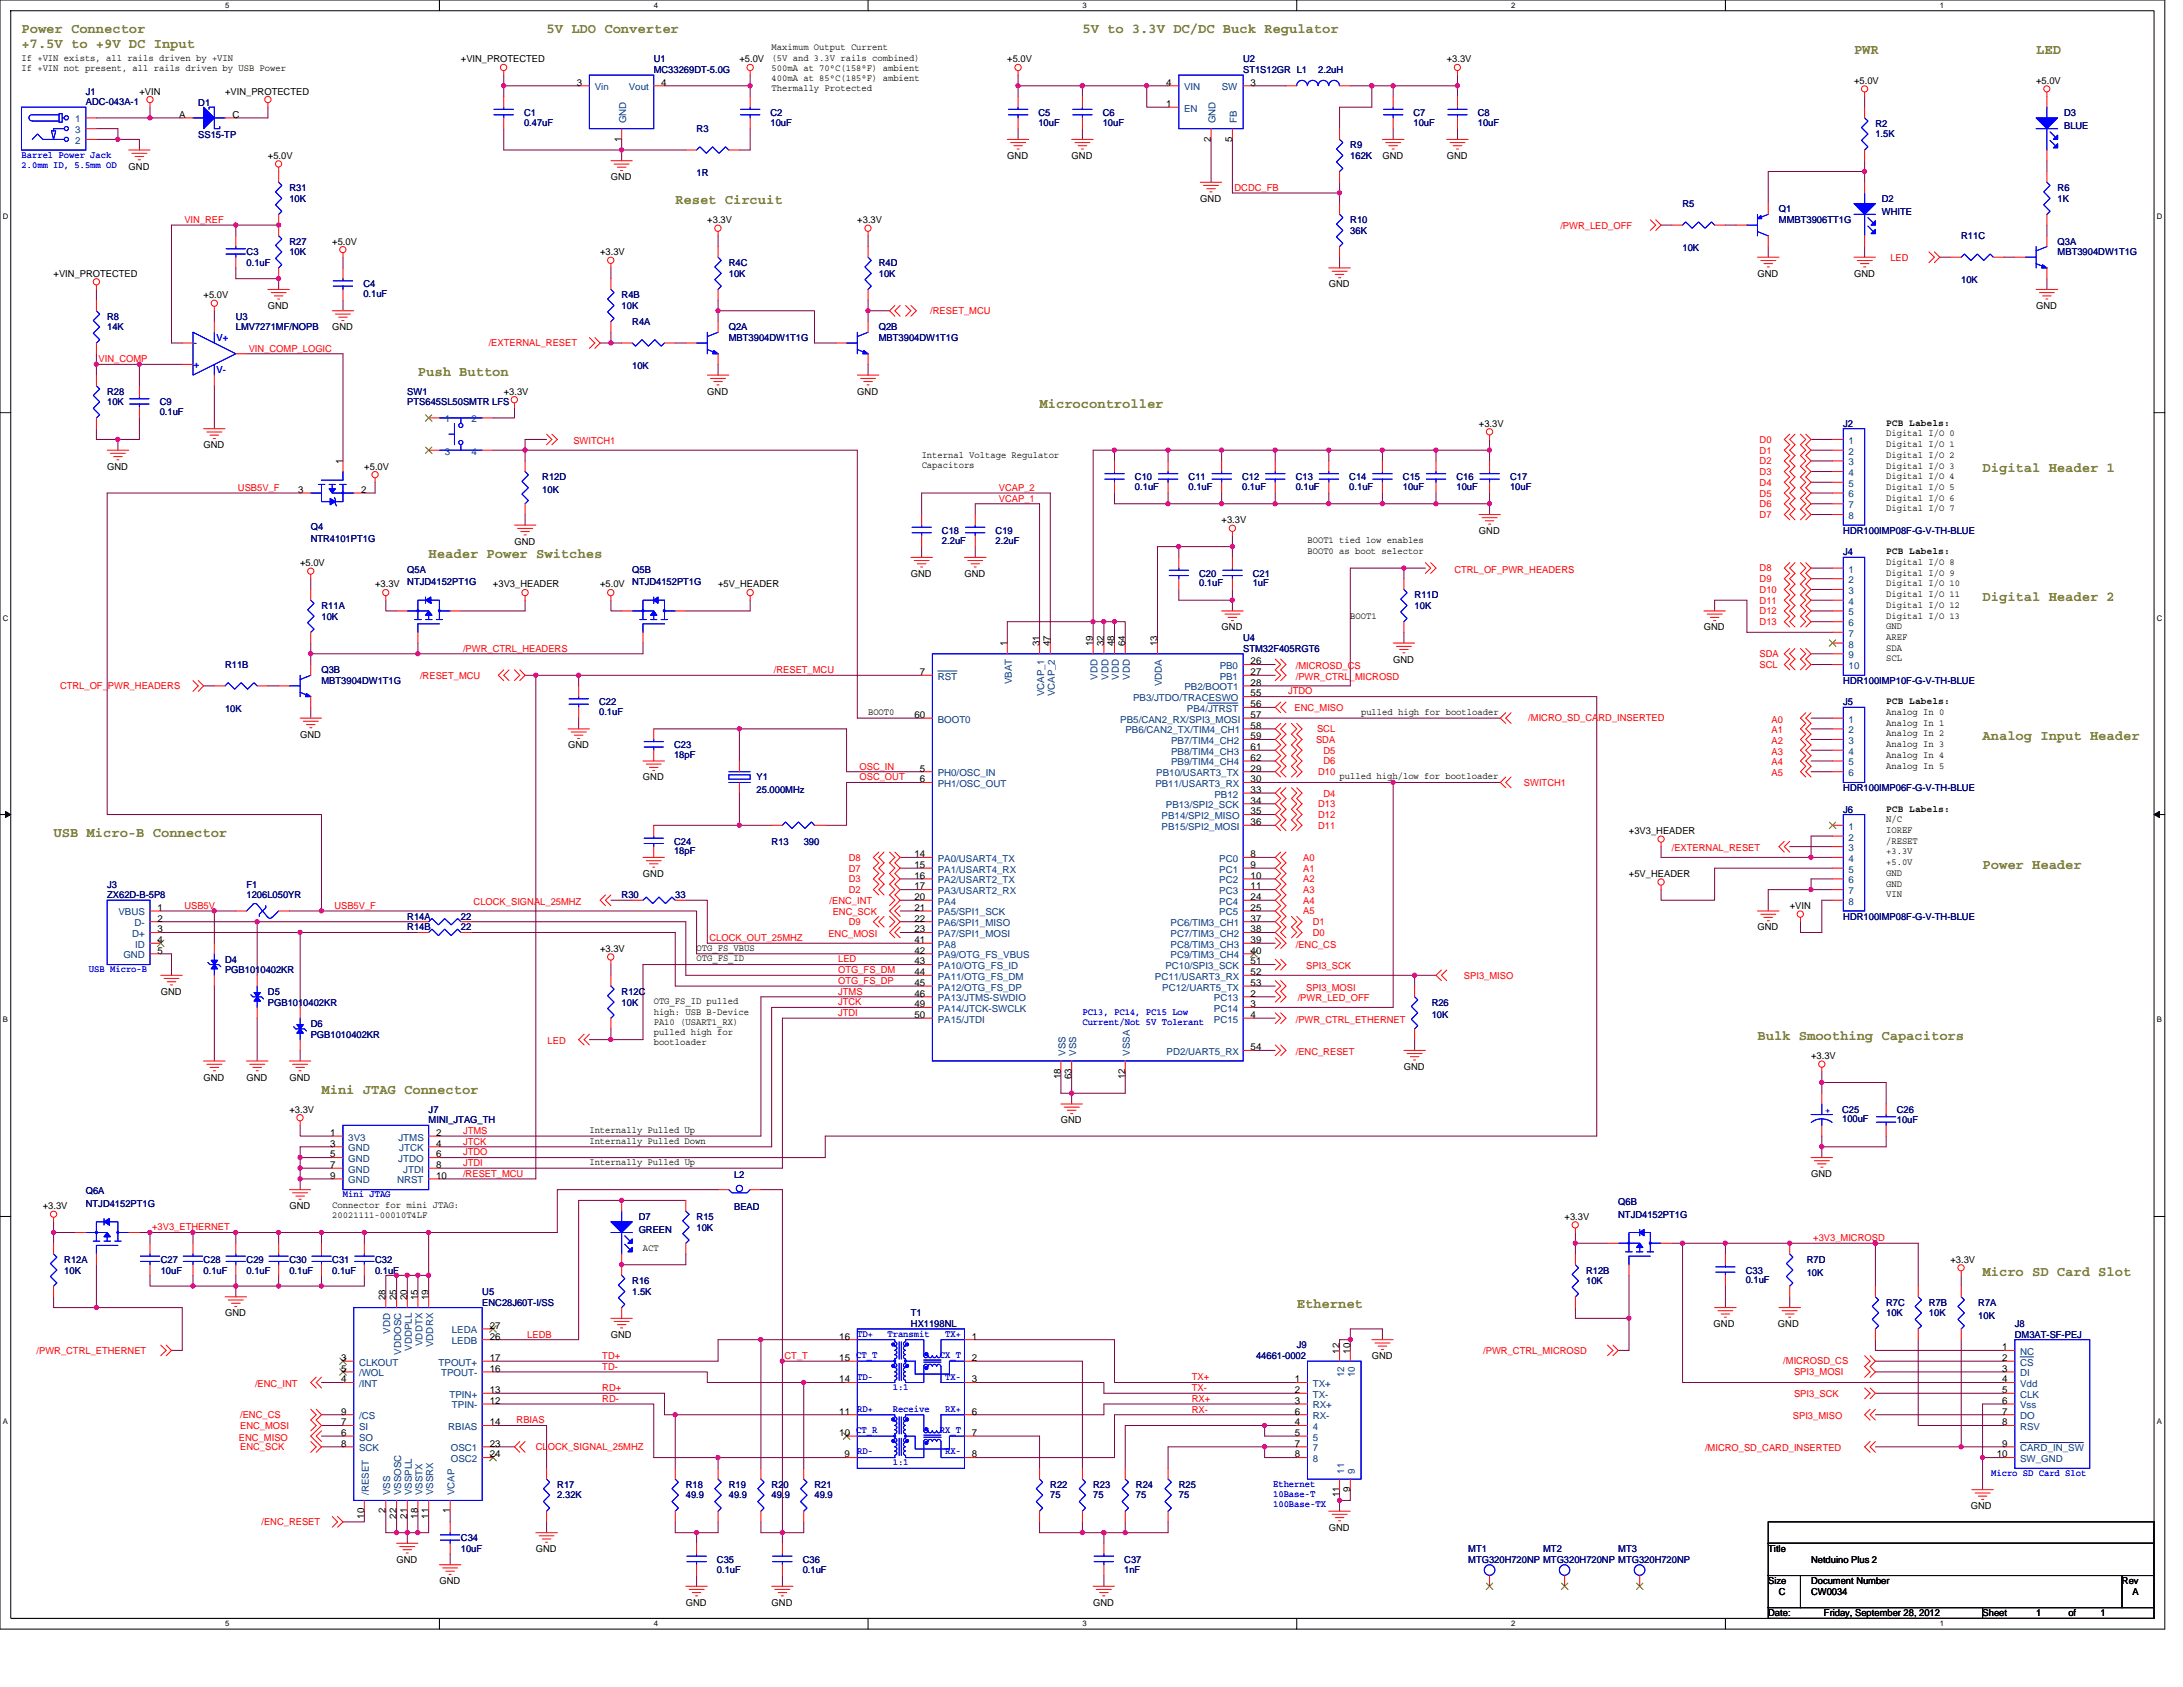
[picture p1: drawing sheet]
<svg xmlns="http://www.w3.org/2000/svg" width="279mm" height="216mm" viewBox="0 0 279 216" stroke-linecap="round" stroke-linejoin="round" font-family="sans-serif">
<defs><g id="words">
<g font-size="1.8" fill="#808000">
<text x="2.8" y="4.2">Power Connector</text>
<text x="70" y="4.2">5V LDO Converter</text>
<text x="138.5" y="4.2">5V to 3.3V DC/DC Buck Regulator</text>
<text x="2.8" y="6.2">+7.5V to +9V DC Input</text>
<text x="237.3" y="6.9">PWR</text>
<text x="260.6" y="6.9">LED</text>
<text x="86.4" y="26.2">Reset Circuit</text>
<text x="53.5" y="48.1">Push Button</text>
<text x="133.1" y="52.2">Microcontroller</text>
<text x="253.7" y="60.5">Digital Header 1</text>
<text x="54.9" y="71.4">Header Power Switches</text>
<text x="253.7" y="76.9">Digital Header 2</text>
<text x="253.7" y="94.7">Analog Input Header</text>
<text x="6.9" y="107.1">USB Micro-B Connector</text>
<text x="253.7" y="111.2">Power Header</text>
<text x="224.9" y="133.1">Bulk Smoothing Capacitors</text>
<text x="41.1" y="140">Mini JTAG Connector</text>
<text x="166" y="167.4">Ethernet</text>
<text x="253.7" y="163.3">Micro SD Card Slot</text>
</g>
<g font-size="1.2">
<text x="2.8" y="7.8">If +VIN exists, all rails driven by +VIN</text>
<text x="2.8" y="9.1">If +VIN not present, all rails driven by USB Power</text>
<text x="59" y="8">+VIN_PROTECTED</text>
<text x="73.8" y="11">3</text>
<text x="84.6" y="11">4</text>
<text x="94.6" y="8">+5.0V</text>
<text x="98.8" y="6.5">Maximum Output Current</text>
<text x="98.8" y="7.8">(5V and 3.3V rails combined)</text>
<text x="98.8" y="9.1">500mA at 70°C(158°F) ambient</text>
<text x="98.8" y="10.4">400mA at 85°C(185°F) ambient</text>
<text x="98.8" y="11.7">Thermally Protected</text>
<text x="128.9" y="8">+5.0V</text>
<text x="149.2" y="11">4</text>
<text x="160.1" y="11">3</text>
<text x="185.2" y="8">+3.3V</text>
<text x="237.3" y="10.7">+5.0V</text>
<text x="260.6" y="10.7">+5.0V</text>
<text x="17.8" y="12.1">+VIN</text>
<text x="22.9" y="15.1">A</text>
<text x="28.8" y="12.1">+VIN_PROTECTED</text>
<text x="29.8" y="15.1">C</text>
<text x="149.2" y="13.7">1</text>
<text x="16.5" y="21.7">GND</text>
<text x="34.3" y="20.3">+5.0V</text>
<text x="78.2" y="23.1">GND</text>
<text x="79.5" y="18.1" transform="rotate(-90 79.5 18.1)">1</text>
<text x="128.9" y="20.3">GND</text>
<text x="137.2" y="20.3">GND</text>
<text x="155" y="18.1" transform="rotate(-90 155 18.1)">2</text>
<text x="157.7" y="18.1" transform="rotate(-90 157.7 18.1)">5</text>
<text x="176.9" y="20.3">GND</text>
<text x="185.2" y="20.3">GND</text>
<text x="90.5" y="28.6">+3.3V</text>
<text x="109.7" y="28.6">+3.3V</text>
<text x="153.6" y="25.8">GND</text>
<text x="6.9" y="35.4">+VIN_PROTECTED</text>
<text x="42.5" y="31.3">+5.0V</text>
<text x="76.8" y="32.7">+3.3V</text>
<text x="224.9" y="35.4">GND</text>
<text x="237.3" y="35.4">GND</text>
<text x="26.1" y="38.2">+5.0V</text>
<text x="34.3" y="39.5">GND</text>
<text x="170.1" y="36.8">GND</text>
<text x="260.6" y="39.5">GND</text>
<text x="42.5" y="42.3">GND</text>
<text x="64.5" y="50.5">+3.3V</text>
<text x="90.5" y="50.5">GND</text>
<text x="109.7" y="50.5">GND</text>
<text x="26.1" y="57.4">GND</text>
<text x="43.9" y="59.4" transform="rotate(-90 43.9 59.4)">1</text>
<text x="118" y="58.6">Internal Voltage Regulator</text>
<text x="118" y="59.9">Capacitors</text>
<text x="189.3" y="54.6">+3.3V</text>
<text x="241.4" y="54.5">PCB Labels:</text>
<text x="241.4" y="55.8">Digital I/O 0</text>
<text x="241.4" y="57.2">Digital I/O 1</text>
<text x="241.4" y="58.6">Digital I/O 2</text>
<text x="241.4" y="60">Digital I/O 3</text>
<text x="13.7" y="60.1">GND</text>
<text x="38.1" y="63.1">3</text>
<text x="46.2" y="63.1">2</text>
<text x="46.6" y="60.1">+5.0V</text>
<text x="241.4" y="61.3">Digital I/O 4</text>
<text x="241.4" y="62.7">Digital I/O 5</text>
<text x="241.4" y="64.1">Digital I/O 6</text>
<text x="241.4" y="65.4">Digital I/O 7</text>
<text x="65.8" y="69.7">GND</text>
<text x="156.4" y="67">+3.3V</text>
<text x="167.3" y="69.6">BOOT1 tied low enables</text>
<text x="167.3" y="70.9">BOOT0 as boot selector</text>
<text x="189.3" y="68.3">GND</text>
<text x="241.4" y="71">PCB Labels:</text>
<text x="38.4" y="72.5">+5.0V</text>
<text x="48" y="75.2">+3.3V</text>
<text x="63.1" y="75.2">+3V3_HEADER</text>
<text x="76.8" y="75.2">+5.0V</text>
<text x="91.9" y="75.2">+5V_HEADER</text>
<text x="116.6" y="73.8">GND</text>
<text x="123.4" y="73.8">GND</text>
<text x="241.4" y="73.7">Digital I/O 9</text>
<text x="241.4" y="75">Digital I/O 10</text>
<text x="241.4" y="76.4">Digital I/O 11</text>
<text x="241.4" y="77.8">Digital I/O 12</text>
<text x="241.4" y="72.3">Digital I/O 8</text>
<text x="128.9" y="82.7" transform="rotate(-90 128.9 82.7)">1</text>
<text x="133" y="82.7" transform="rotate(-90 133 82.7)">31</text>
<text x="134.4" y="82.7" transform="rotate(-90 134.4 82.7)">47</text>
<text x="139.9" y="82.7" transform="rotate(-90 139.9 82.7)">19</text>
<text x="141.3" y="82.7" transform="rotate(-90 141.3 82.7)">32</text>
<text x="142.6" y="82.7" transform="rotate(-90 142.6 82.7)">48</text>
<text x="144" y="82.7" transform="rotate(-90 144 82.7)">64</text>
<text x="148.1" y="82.7" transform="rotate(-90 148.1 82.7)">13</text>
<text x="156.4" y="80.7">GND</text>
<text x="172.8" y="79.2">BOOT1</text>
<text x="218.1" y="80.7">GND</text>
<text x="241.4" y="79.2">Digital I/O 13</text>
<text x="241.4" y="80.5">GND</text>
<text x="241.4" y="81.9">AREF</text>
<text x="241.4" y="83.3">SDA</text>
<text x="117.7" y="86.4">7</text>
<text x="160.1" y="87.8">28</text>
<text x="160.1" y="89.1">55</text>
<text x="160.1" y="85">26</text>
<text x="160.1" y="86.4">27</text>
<text x="178.3" y="84.8">GND</text>
<text x="241.4" y="84.6">SCL</text>
<text x="38.4" y="94.4">GND</text>
<text x="72.7" y="95.8">GND</text>
<text x="111.1" y="91.5">BOOT0</text>
<text x="117" y="91.9">60</text>
<text x="160.1" y="96">61</text>
<text x="160.1" y="94.6">59</text>
<text x="160.1" y="93.3">58</text>
<text x="160.1" y="91.9">57</text>
<text x="160.1" y="90.5">56</text>
<text x="174.2" y="91.5">pulled high for bootloader</text>
<text x="241.4" y="90.1">PCB Labels:</text>
<text x="241.4" y="91.5">Analog In 0</text>
<text x="241.4" y="92.9">Analog In 1</text>
<text x="241.4" y="94.3">Analog In 2</text>
<text x="241.4" y="95.6">Analog In 3</text>
<text x="82.3" y="99.9">GND</text>
<text x="117.7" y="98.7">5</text>
<text x="117.7" y="100.1">6</text>
<text x="160.1" y="101.5">33</text>
<text x="160.1" y="97.4">62</text>
<text x="160.1" y="98.7">29</text>
<text x="160.1" y="100.1">30</text>
<text x="171.4" y="99.7">pulled high/low for bootloader</text>
<text x="241.4" y="97">Analog In 4</text>
<text x="241.4" y="98.4">Analog In 5</text>
<text x="160.1" y="105.6">36</text>
<text x="160.1" y="104.2">35</text>
<text x="160.1" y="102.8">34</text>
<text x="208.5" y="106.7">+3V3_HEADER</text>
<text x="241.4" y="103.9">PCB Labels:</text>
<text x="241.4" y="105.2">N/C</text>
<text x="241.4" y="106.6">IOREF</text>
<text x="241.4" y="108">/RESET</text>
<text x="82.3" y="112.2">GND</text>
<text x="117" y="109.7">14</text>
<text x="117" y="111.1">15</text>
<text x="117" y="112.5">16</text>
<text x="117" y="113.8">17</text>
<text x="160.1" y="109.7">8</text>
<text x="160.1" y="111.1">9</text>
<text x="160.1" y="112.5">10</text>
<text x="160.1" y="113.8">11</text>
<text x="208.5" y="112.2">+5V_HEADER</text>
<text x="241.4" y="109.3">+3.3V</text>
<text x="241.4" y="110.7">+5.0V</text>
<text x="241.4" y="112.1">GND</text>
<text x="241.4" y="113.5">GND</text>
<text x="20.2" y="119.3">3</text>
<text x="20.2" y="117.9">2</text>
<text x="20.2" y="116.6">1</text>
<text x="117" y="115.2">20</text>
<text x="117" y="116.6">21</text>
<text x="117" y="117.9">22</text>
<text x="117" y="119.3">23</text>
<text x="160.1" y="119.3">38</text>
<text x="160.1" y="117.9">37</text>
<text x="160.1" y="115.2">24</text>
<text x="160.1" y="116.6">25</text>
<text x="224.9" y="119.1">GND</text>
<text x="229.1" y="116.3">+VIN</text>
<text x="241.4" y="114.8">VIN</text>
<text x="20.2" y="122">5</text>
<text x="20.2" y="120.7">4</text>
<text x="76.8" y="121.8">+3.3V</text>
<text x="89.2" y="121.7">OTG_FS_VBUS</text>
<text x="89.2" y="123">OTG_FS_ID</text>
<text x="117" y="124.8">44</text>
<text x="117" y="123.4">43</text>
<text x="117" y="122">42</text>
<text x="117" y="120.7">41</text>
<text x="160.1" y="123.4">51</text>
<text x="160.1" y="122">40</text>
<text x="160.1" y="120.7">39</text>
<text x="160.1" y="124.8">52</text>
<text x="20.6" y="127.3">GND</text>
<text x="83.7" y="128.5">OTG_FS_ID pulled</text>
<text x="83.7" y="129.9">high: USB B-Device</text>
<text x="83.7" y="131.2">PA10 (USART1_RX)</text>
<text x="117" y="130.3">50</text>
<text x="117" y="128.9">49</text>
<text x="117" y="127.6">46</text>
<text x="117" y="126.2">45</text>
<text x="160.1" y="126.2">53</text>
<text x="160.1" y="127.6">2</text>
<text x="160.1" y="128.9">3</text>
<text x="160.1" y="130.3">4</text>
<text x="83.7" y="132.5">pulled high for</text>
<text x="83.7" y="133.8">bootloader</text>
<text x="160.1" y="134.4">54</text>
<text x="179.7" y="136.9">GND</text>
<text x="231.8" y="135.6">+3.3V</text>
<text x="26.1" y="138.3">GND</text>
<text x="31.6" y="138.3">GND</text>
<text x="37" y="138.3">GND</text>
<text x="37" y="142.4">+3.3V</text>
<text x="135.8" y="138.1" transform="rotate(-90 135.8 138.1)">18</text>
<text x="135.8" y="143.8">GND</text>
<text x="137.1" y="138.1" transform="rotate(-90 137.1 138.1)">63</text>
<text x="144" y="138.1" transform="rotate(-90 144 138.1)">12</text>
<text x="42.3" y="145.4">1</text>
<text x="42.3" y="146.7">3</text>
<text x="42.3" y="148.1">5</text>
<text x="42.3" y="149.5">7</text>
<text x="55.8" y="146.7">4</text>
<text x="55.8" y="145.4">2</text>
<text x="55.8" y="148.1">6</text>
<text x="55.8" y="149.5">8</text>
<text x="75.4" y="145">Internally Pulled Up</text>
<text x="75.4" y="146.4">Internally Pulled Down</text>
<text x="75.4" y="149.1">Internally Pulled Up</text>
<text x="5.5" y="154.7">+3.3V</text>
<text x="37" y="154.7">GND</text>
<text x="42.3" y="150.9">9</text>
<text x="42.5" y="154.6">Connector for mini JTAG:</text>
<text x="42.5" y="155.9">20021111-00010T4LF</text>
<text x="55.8" y="150.9">10</text>
<text x="231.8" y="150.6">GND</text>
<text x="82.3" y="160.1">ACT</text>
<text x="200.3" y="156.1">+3.3V</text>
<text x="249.6" y="161.6">+3.3V</text>
<text x="49.4" y="166.4" transform="rotate(-90 49.4 166.4)">28</text>
<text x="50.7" y="166.4" transform="rotate(-90 50.7 166.4)">25</text>
<text x="52.1" y="166.4" transform="rotate(-90 52.1 166.4)">20</text>
<text x="53.5" y="166.4" transform="rotate(-90 53.5 166.4)">15</text>
<text x="54.8" y="166.4" transform="rotate(-90 54.8 166.4)">19</text>
<text x="28.8" y="168.5">GND</text>
<text x="62.7" y="170.1">27</text>
<text x="62.7" y="171.4">26</text>
<text x="78.2" y="171.2">GND</text>
<text x="107.4" y="171.4">16</text>
<text x="124.4" y="171.4">1</text>
<text x="171.4" y="173.2" transform="rotate(-90 171.4 173.2)">12</text>
<text x="172.8" y="173.2" transform="rotate(-90 172.8 173.2)">10</text>
<text x="175.6" y="173.9">GND</text>
<text x="219.3" y="169.8">GND</text>
<text x="227.6" y="169.8">GND</text>
<text x="256.2" y="172.8">1</text>
<text x="43.6" y="174.2">3</text>
<text x="43.6" y="175.6">5</text>
<text x="43.6" y="176.9">4</text>
<text x="62.7" y="175.6">16</text>
<text x="62.7" y="179.7">12</text>
<text x="62.7" y="174.2">17</text>
<text x="62.7" y="178.3">13</text>
<text x="107.4" y="176.9">14</text>
<text x="107.4" y="174.2">15</text>
<text x="124.4" y="174.2">2</text>
<text x="124.4" y="176.9">3</text>
<text x="165.7" y="176.9">1</text>
<text x="165.7" y="178.3">2</text>
<text x="165.7" y="179.7">3</text>
<text x="256.2" y="174.2">2</text>
<text x="256.2" y="175.6">3</text>
<text x="256.2" y="176.9">4</text>
<text x="256.2" y="178.3">5</text>
<text x="256.2" y="179.7">6</text>
<text x="43.6" y="181">9</text>
<text x="43.6" y="182.4">7</text>
<text x="43.6" y="183.8">6</text>
<text x="43.6" y="185.1">8</text>
<text x="62.7" y="182.4">14</text>
<text x="62.7" y="185.1">23</text>
<text x="107.4" y="183.8">10</text>
<text x="107.4" y="181">11</text>
<text x="124.4" y="181">6</text>
<text x="124.4" y="183.8">7</text>
<text x="165.7" y="181">6</text>
<text x="165.7" y="182.4">4</text>
<text x="165.7" y="183.8">5</text>
<text x="165.7" y="185.1">7</text>
<text x="256.2" y="185.1">9</text>
<text x="256.2" y="181">7</text>
<text x="256.2" y="182.4">8</text>
<text x="62.7" y="186.5">24</text>
<text x="108.1" y="186.5">9</text>
<text x="124.4" y="186.5">8</text>
<text x="165.7" y="186.5">8</text>
<text x="171.4" y="191.6" transform="rotate(-90 171.4 191.6)">11</text>
<text x="172.8" y="190.9" transform="rotate(-90 172.8 190.9)">9</text>
<text x="255.6" y="186.5">10</text>
<text x="46.6" y="194.4" transform="rotate(-90 46.6 194.4)">10</text>
<text x="49.4" y="193.7" transform="rotate(-90 49.4 193.7)">2</text>
<text x="50.7" y="194.4" transform="rotate(-90 50.7 194.4)">22</text>
<text x="52.1" y="194.4" transform="rotate(-90 52.1 194.4)">21</text>
<text x="53.5" y="194.4" transform="rotate(-90 53.5 194.4)">18</text>
<text x="54.8" y="194.4" transform="rotate(-90 54.8 194.4)">11</text>
<text x="57.6" y="193.7" transform="rotate(-90 57.6 193.7)">1</text>
<text x="170.1" y="195.9">GND</text>
<text x="252.2" y="193.1">GND</text>
<text x="50.8" y="200">GND</text>
<text x="56.2" y="202.8">GND</text>
<text x="68.6" y="198.6">GND</text>
<text x="226.3" y="198.6">Title</text>
<text x="226.3" y="202.8">Size</text>
<text x="231.8" y="202.8">Document Number</text>
<text x="231.8" y="200">Netduino Plus 2</text>
<text x="271.6" y="202.8">Rev</text>
<text x="87.8" y="205.5">GND</text>
<text x="98.8" y="205.5">GND</text>
<text x="139.9" y="205.5">GND</text>
<text x="226.3" y="206.9">Date:</text>
<text x="227.7" y="204.1">C</text>
<text x="231.8" y="204.1">CW0034</text>
<text x="233.4" y="206.9">Friday, September 28, 2012</text>
<text x="253.7" y="206.9">Sheet</text>
<text x="260.6" y="206.9">1</text>
<text x="264.7" y="206.9">of</text>
<text x="268.8" y="206.9">1</text>
<text x="272.9" y="204.1">A</text>
</g>
<g font-size="1.2" fill="#004080">
<text x="76.1" y="11.6">Vin</text>
<text x="80.5" y="11.6">Vout</text>
<text x="151.6" y="11.6">VIN</text>
<text x="156.4" y="11.6">SW</text>
<text x="9.6" y="15.7">1</text>
<text x="9.6" y="17">3</text>
<text x="80.1" y="15.8" transform="rotate(-90 80.1 15.8)">GND</text>
<text x="151.6" y="14.3">EN</text>
<text x="155.6" y="15.8" transform="rotate(-90 155.6 15.8)">GND</text>
<text x="158.3" y="15.8" transform="rotate(-90 158.3 15.8)">FB</text>
<text x="9.6" y="18.4">2</text>
<text x="56.9" y="54.1">1</text>
<text x="56.9" y="58.2">3</text>
<text x="60.4" y="54.1">2</text>
<text x="60.4" y="58.2">4</text>
<text x="236.6" y="56.8">1</text>
<text x="236.6" y="58.2">2</text>
<text x="236.6" y="59.6">3</text>
<text x="236.6" y="60.9">4</text>
<text x="236.6" y="62.3">5</text>
<text x="236.6" y="63.7">6</text>
<text x="236.6" y="65">7</text>
<text x="236.6" y="66.4">8</text>
<text x="236.6" y="73.3">1</text>
<text x="236.6" y="74.6">2</text>
<text x="236.6" y="76">3</text>
<text x="236.6" y="77.4">4</text>
<text x="236.6" y="78.8">5</text>
<text x="236.6" y="80.1">6</text>
<text x="236.6" y="81.5">7</text>
<text x="236.6" y="82.9">8</text>
<text x="120" y="87">RST</text>
<text x="129.5" y="87.6" transform="rotate(-90 129.5 87.6)">VBAT</text>
<text x="133.6" y="89.1" transform="rotate(-90 133.6 89.1)">VCAP_1</text>
<text x="135" y="89.1" transform="rotate(-90 135 89.1)">VCAP_2</text>
<text x="140.5" y="87" transform="rotate(-90 140.5 87)">VDD</text>
<text x="141.9" y="87" transform="rotate(-90 141.9 87)">VDD</text>
<text x="143.2" y="87" transform="rotate(-90 143.2 87)">VDD</text>
<text x="144.6" y="87" transform="rotate(-90 144.6 87)">VDD</text>
<text x="145" y="89.7">PB3/JTDO/TRACESWO</text>
<text x="148.7" y="87.8" transform="rotate(-90 148.7 87.8)">VDDA</text>
<text x="151.6" y="88.3">PB2/BOOT1</text>
<text x="156.1" y="85.6">PB0</text>
<text x="156.1" y="87">PB1</text>
<text x="236.6" y="84.2">9</text>
<text x="236.6" y="85.6">10</text>
<text x="120" y="92.5">BOOT0</text>
<text x="143.4" y="92.5">PB5/CAN2_RX/SPI3_MOSI</text>
<text x="144" y="93.9">PB6/CAN2_TX/TIM4_CH1</text>
<text x="149.9" y="95.2">PB7/TIM4_CH2</text>
<text x="151.9" y="91.1">PB4/JTRST</text>
<text x="236.6" y="92.5">1</text>
<text x="236.6" y="93.9">2</text>
<text x="236.6" y="95.2">3</text>
<text x="120" y="99.3">PH0/OSC_IN</text>
<text x="120" y="100.7">PH1/OSC_OUT</text>
<text x="147.9" y="100.7">PB11/USART3_RX</text>
<text x="148" y="99.3">PB10/USART3_TX</text>
<text x="149.9" y="98">PB9/TIM4_CH4</text>
<text x="149.9" y="96.6">PB8/TIM4_CH3</text>
<text x="236.6" y="96.6">4</text>
<text x="236.6" y="98">5</text>
<text x="236.6" y="99.3">6</text>
<text x="148.7" y="106.2">PB15/SPI2_MOSI</text>
<text x="148.7" y="104.8">PB14/SPI2_MISO</text>
<text x="149.2" y="103.4">PB13/SPI2_SCK</text>
<text x="155.4" y="102.1">PB12</text>
<text x="236.6" y="106.2">1</text>
<text x="236.6" y="107.6">2</text>
<text x="120" y="110.3">PA0/USART4_TX</text>
<text x="120" y="111.7">PA1/USART4_RX</text>
<text x="120" y="113.1">PA2/USART2_TX</text>
<text x="156" y="110.3">PC0</text>
<text x="156" y="111.7">PC1</text>
<text x="156" y="113.1">PC2</text>
<text x="236.6" y="108.9">3</text>
<text x="236.6" y="110.3">4</text>
<text x="236.6" y="111.7">5</text>
<text x="236.6" y="113.1">6</text>
<text x="15.2" y="117.2">VBUS</text>
<text x="16.9" y="119.9">D+</text>
<text x="17.2" y="118.5">D-</text>
<text x="120" y="114.4">PA3/USART2_RX</text>
<text x="120" y="115.8">PA4</text>
<text x="120" y="117.2">PA5/SPI1_SCK</text>
<text x="120" y="118.5">PA6/SPI1_MISO</text>
<text x="120" y="119.9">PA7/SPI1_MOSI</text>
<text x="149.8" y="119.9">PC7/TIM3_CH2</text>
<text x="149.8" y="118.5">PC6/TIM3_CH1</text>
<text x="156" y="114.4">PC3</text>
<text x="156" y="115.8">PC4</text>
<text x="156" y="117.2">PC5</text>
<text x="236.6" y="114.4">7</text>
<text x="236.6" y="115.8">8</text>
<text x="15.8" y="122.6">GND</text>
<text x="17.3" y="121.3">ID</text>
<text x="120" y="125.4">PA11/OTG_FS_DM</text>
<text x="120" y="124">PA10/OTG_FS_ID</text>
<text x="120" y="122.6">PA9/OTG_FS_VBUS</text>
<text x="120" y="121.3">PA8</text>
<text x="147.8" y="125.4">PC11/USART3_RX</text>
<text x="149.2" y="124">PC10/SPI3_SCK</text>
<text x="149.8" y="122.6">PC9/TIM3_CH4</text>
<text x="149.8" y="121.3">PC8/TIM3_CH3</text>
<text x="120" y="130.9">PA15/JTDI</text>
<text x="120" y="129.5">PA14/JTCK-SWCLK</text>
<text x="120" y="128.1">PA13/JTMS-SWDIO</text>
<text x="120" y="126.8">PA12/OTG_FS_DP</text>
<text x="148.8" y="126.8">PC12/UART5_TX</text>
<text x="155.4" y="128.1">PC13</text>
<text x="155.4" y="129.5">PC14</text>
<text x="155.4" y="130.9">PC15</text>
<text x="136.4" y="135.1" transform="rotate(-90 136.4 135.1)">VSS</text>
<text x="137.7" y="135.1" transform="rotate(-90 137.7 135.1)">VSS</text>
<text x="144.6" y="135.1" transform="rotate(-90 144.6 135.1)">VSSA</text>
<text x="149.3" y="135">PD2/UART5_RX</text>
<text x="44.6" y="146">3V3</text>
<text x="44.6" y="147.3">GND</text>
<text x="44.6" y="148.7">GND</text>
<text x="51" y="148.7">JTDO</text>
<text x="51" y="146">JTMS</text>
<text x="51.1" y="147.3">JTCK</text>
<text x="44.6" y="150.1">GND</text>
<text x="44.6" y="151.4">GND</text>
<text x="50.8" y="151.4">NRST</text>
<text x="51.6" y="150.1">JTDI</text>
<text x="50" y="170.7" transform="rotate(-90 50 170.7)">VDD</text>
<text x="51.3" y="173.4" transform="rotate(-90 51.3 173.4)">VDDOSC</text>
<text x="52.7" y="172.9" transform="rotate(-90 52.7 172.9)">VDDPLL</text>
<text x="54.1" y="172.3" transform="rotate(-90 54.1 172.3)">VDDTX</text>
<text x="55.4" y="172.4" transform="rotate(-90 55.4 172.4)">VDDRX</text>
<text x="57.8" y="170.6">LEDA</text>
<text x="57.8" y="172">LEDB</text>
<text x="258.6" y="173.4">NC</text>
<text x="46" y="174.8">CLKOUT</text>
<text x="46" y="176.1">/WOL</text>
<text x="46" y="177.5">/INT</text>
<text x="56.1" y="174.8">TPOUT+</text>
<text x="56.5" y="176.1">TPOUT-</text>
<text x="57.5" y="178.9">TPIN+</text>
<text x="168" y="177.5">TX+</text>
<text x="168" y="178.9">TX-</text>
<text x="172" y="176.3" transform="rotate(-90 172 176.3)">12</text>
<text x="173.4" y="176.3" transform="rotate(-90 173.4 176.3)">10</text>
<text x="258.6" y="174.8">CS</text>
<text x="258.6" y="176.1">DI</text>
<text x="258.6" y="177.5">Vdd</text>
<text x="258.6" y="178.9">CLK</text>
<text x="46" y="181.6">/CS</text>
<text x="46" y="183">SI</text>
<text x="46" y="184.4">SO</text>
<text x="46" y="185.7">SCK</text>
<text x="57.4" y="183">RBIAS</text>
<text x="57.7" y="185.7">OSC1</text>
<text x="57.8" y="180.3">TPIN-</text>
<text x="168" y="180.3">RX+</text>
<text x="168" y="181.6">RX-</text>
<text x="168" y="183">4</text>
<text x="168" y="184.4">5</text>
<text x="168" y="185.7">7</text>
<text x="258.6" y="180.3">Vss</text>
<text x="258.6" y="181.6">DO</text>
<text x="258.6" y="183">RSV</text>
<text x="258.6" y="185.7">CARD_IN_SW</text>
<text x="47.2" y="191.3" transform="rotate(-90 47.2 191.3)">/RESET</text>
<text x="50" y="191.3" transform="rotate(-90 50 191.3)">VSS</text>
<text x="51.3" y="191.3" transform="rotate(-90 51.3 191.3)">VSSOSC</text>
<text x="52.7" y="191.3" transform="rotate(-90 52.7 191.3)">VSSPLL</text>
<text x="54.1" y="191.3" transform="rotate(-90 54.1 191.3)">VSSTX</text>
<text x="55.4" y="191.3" transform="rotate(-90 55.4 191.3)">VSSRX</text>
<text x="57.7" y="187.1">OSC2</text>
<text x="58.2" y="191.3" transform="rotate(-90 58.2 191.3)">VCAP</text>
<text x="168" y="187.1">8</text>
<text x="172" y="188.6" transform="rotate(-90 172 188.6)">11</text>
<text x="173.4" y="188.6" transform="rotate(-90 173.4 188.6)">9</text>
<text x="258.6" y="187.1">SW_GND</text>
</g>
<g font-size="1.2" fill="#000080">
<text x="83.7" y="8">U1</text>
<text x="83.7" y="9.4">MC33269DT-5.0G</text>
<text x="159.1" y="8">U2</text>
<text x="159.1" y="9.4">ST1S12GR L1</text>
<text x="168.7" y="9.4">2.2uH</text>
<text x="11" y="12.1">J1</text>
<text x="11" y="13.5">ADC-043A-1</text>
<text x="25.4" y="13.6">D1</text>
<text x="25.4" y="17.7">SS15-TP</text>
<text x="67.1" y="14.8">C1</text>
<text x="67.1" y="16.1">0.47uF</text>
<text x="89.2" y="16.9">R3</text>
<text x="98.6" y="14.8">C2</text>
<text x="98.6" y="16.1">10uF</text>
<text x="132.9" y="14.8">C5</text>
<text x="132.9" y="16.1">10uF</text>
<text x="141.1" y="14.8">C6</text>
<text x="141.1" y="16.1">10uF</text>
<text x="180.9" y="14.8">C7</text>
<text x="180.9" y="16.1">10uF</text>
<text x="189.1" y="14.8">C8</text>
<text x="189.1" y="16.1">10uF</text>
<text x="240" y="16.2">R2</text>
<text x="240" y="17.6">1.5K</text>
<text x="264.2" y="14.8">D3</text>
<text x="264.2" y="16.5">BLUE</text>
<text x="89.2" y="22.5">1R</text>
<text x="172.8" y="19">R9</text>
<text x="172.8" y="20.3">162K</text>
<text x="37" y="24.4">R31</text>
<text x="37" y="25.8">10K</text>
<text x="172.8" y="28.6">R10</text>
<text x="172.8" y="29.9">36K</text>
<text x="215.3" y="26.5">R5</text>
<text x="227.7" y="27.2">Q1</text>
<text x="227.7" y="28.6">MMBT3906TT1G</text>
<text x="240.9" y="25.8">D2</text>
<text x="240.9" y="27.5">WHITE</text>
<text x="263.4" y="24.4">R6</text>
<text x="263.4" y="25.8">1K</text>
<text x="31.6" y="32.7">C3</text>
<text x="31.6" y="34">0.1uF</text>
<text x="37" y="31.3">R27</text>
<text x="37" y="32.7">10K</text>
<text x="93.3" y="34">R4C</text>
<text x="93.3" y="35.4">10K</text>
<text x="112.5" y="34">R4D</text>
<text x="112.5" y="35.4">10K</text>
<text x="215.3" y="32.1">10K</text>
<text x="251" y="30.6">R11C</text>
<text x="263.4" y="31.3">Q3A</text>
<text x="263.4" y="32.7">MBT3904DW1T1G</text>
<text x="13.7" y="40.9">R8</text>
<text x="30.2" y="40.9">U3</text>
<text x="46.5" y="36.8">C4</text>
<text x="46.5" y="38">0.1uF</text>
<text x="79.6" y="38.2">R4B</text>
<text x="79.6" y="39.5">10K</text>
<text x="80.9" y="41.6">R4A</text>
<text x="251" y="36.2">10K</text>
<text x="13.7" y="42.3">14K</text>
<text x="30.2" y="42.3">LMV7271MF/NOPB</text>
<text x="80.9" y="47.2">10K</text>
<text x="93.3" y="42.3">Q2A</text>
<text x="93.3" y="43.6">MBT3904DW1T1G</text>
<text x="112.5" y="42.3">Q2B</text>
<text x="112.5" y="43.6">MBT3904DW1T1G</text>
<text x="13.7" y="50.5">R28</text>
<text x="13.7" y="51.9">10K</text>
<text x="20.4" y="51.9">C9</text>
<text x="20.4" y="53.1">0.1uF</text>
<text x="52.1" y="50.5">SW1</text>
<text x="52.1" y="51.9">PTS645SL50SMTR LFS</text>
<text x="235.9" y="54.6">J2</text>
<text x="69.4" y="61.5">R12D</text>
<text x="69.4" y="63.1">10K</text>
<text x="145.3" y="61.5">C10</text>
<text x="145.3" y="62.7">0.1uF</text>
<text x="152.1" y="61.5">C11</text>
<text x="152.1" y="62.7">0.1uF</text>
<text x="159" y="61.5">C12</text>
<text x="159" y="62.7">0.1uF</text>
<text x="165.8" y="61.5">C13</text>
<text x="165.8" y="62.7">0.1uF</text>
<text x="172.7" y="61.5">C14</text>
<text x="172.7" y="62.7">0.1uF</text>
<text x="179.6" y="61.5">C15</text>
<text x="179.6" y="62.7">10uF</text>
<text x="186.4" y="61.5">C16</text>
<text x="186.4" y="62.7">10uF</text>
<text x="193.3" y="61.5">C17</text>
<text x="193.3" y="62.7">10uF</text>
<text x="39.8" y="67.8">Q4</text>
<text x="39.8" y="69.4">NTR4101PT1G</text>
<text x="120.6" y="68.3">C18</text>
<text x="120.6" y="69.6">2.2uF</text>
<text x="127.4" y="68.3">C19</text>
<text x="127.4" y="69.6">2.2uF</text>
<text x="235.9" y="71.1">J4</text>
<text x="235.9" y="68.3">HDR100IMP08F-G-V-TH-BLUE</text>
<text x="41.1" y="77.9">R11A</text>
<text x="52.1" y="73.3">Q5A</text>
<text x="52.1" y="74.9">NTJD4152PT1G</text>
<text x="80.9" y="73.3">Q5B</text>
<text x="80.9" y="74.9">NTJD4152PT1G</text>
<text x="153.5" y="73.8">C20</text>
<text x="153.5" y="75.1">0.1uF</text>
<text x="160.3" y="73.8">C21</text>
<text x="160.3" y="75.1">1uF</text>
<text x="181.1" y="76.6">R11D</text>
<text x="181.1" y="77.9">10K</text>
<text x="41.1" y="79.3">10K</text>
<text x="159.1" y="82">U4</text>
<text x="159.1" y="83.4">STM32F405RGT6</text>
<text x="28.8" y="85.5">R11B</text>
<text x="41.1" y="86.2">Q3B</text>
<text x="41.1" y="87.5">MBT3904DW1T1G</text>
<text x="235.9" y="87.5">HDR100IMP10F-G-V-TH-BLUE</text>
<text x="28.8" y="91.1">10K</text>
<text x="76.7" y="90.3">C22</text>
<text x="76.7" y="91.5">0.1uF</text>
<text x="86.3" y="95.8">C23</text>
<text x="235.9" y="90.3">J5</text>
<text x="86.3" y="97">18pF</text>
<text x="96.8" y="99.9">Y1</text>
<text x="96.8" y="101.5">25.000MHz</text>
<text x="235.9" y="101.3">HDR100IMP06F-G-V-TH-BLUE</text>
<text x="235.9" y="104">J6</text>
<text x="13.7" y="113.6">J3</text>
<text x="31.6" y="113.6">F1</text>
<text x="86.3" y="108.1">C24</text>
<text x="86.3" y="109.3">18pF</text>
<text x="98.8" y="108.1">R13</text>
<text x="102.9" y="108.1">390</text>
<text x="13.7" y="115">ZX62D-B-5P8</text>
<text x="31.6" y="115">1206L050YR</text>
<text x="52.1" y="119.1">R14B</text>
<text x="52.1" y="117.7">R14A</text>
<text x="59" y="119.1">22</text>
<text x="59" y="117.7">22</text>
<text x="79.6" y="115">R30</text>
<text x="86.4" y="115">33</text>
<text x="235.9" y="117.7">HDR100IMP08F-G-V-TH-BLUE</text>
<text x="28.8" y="123.2">D4</text>
<text x="28.8" y="124.6">PGB1010402KR</text>
<text x="34.3" y="127.3">D5</text>
<text x="34.3" y="128.7">PGB1010402KR</text>
<text x="39.8" y="131.4">D6</text>
<text x="79.6" y="127.3">R12C</text>
<text x="79.6" y="128.7">10K</text>
<text x="183.2" y="128.7">R26</text>
<text x="183.2" y="130.3">10K</text>
<text x="39.8" y="132.8">PGB1010402KR</text>
<text x="54.9" y="142.4">J7</text>
<text x="54.9" y="143.8">MINI_JTAG_TH</text>
<text x="235.8" y="142.4">C25</text>
<text x="235.8" y="143.6">100uF</text>
<text x="242.8" y="142.4">C26</text>
<text x="242.8" y="143.8">10uF</text>
<text x="11" y="152.8">Q6A</text>
<text x="11" y="154.5">NTJD4152PT1G</text>
<text x="94" y="150.8">L2</text>
<text x="94" y="154.9">BEAD</text>
<text x="207.1" y="154.2">Q6B</text>
<text x="207.1" y="155.9">NTJD4152PT1G</text>
<text x="8.2" y="161.6">R12A</text>
<text x="20.6" y="161.6">C27</text>
<text x="26.1" y="161.6">C28</text>
<text x="31.6" y="161.6">C29</text>
<text x="37" y="161.6">C30</text>
<text x="42.5" y="161.6">C31</text>
<text x="48" y="161.6">C32</text>
<text x="81.7" y="156.1">D7</text>
<text x="81.7" y="157.8">GREEN</text>
<text x="89.2" y="156.1">R15</text>
<text x="89.2" y="157.5">10K</text>
<text x="231.2" y="161.6">R7D</text>
<text x="8.2" y="163">10K</text>
<text x="20.6" y="163">10uF</text>
<text x="26.1" y="163">0.1uF</text>
<text x="31.6" y="163">0.1uF</text>
<text x="37" y="163">0.1uF</text>
<text x="42.5" y="163">0.1uF</text>
<text x="48" y="163">0.1uF</text>
<text x="61.7" y="165.7">U5</text>
<text x="61.7" y="167.1">ENC28J60T-I/SS</text>
<text x="80.9" y="164.3">R16</text>
<text x="80.9" y="165.7">1.5K</text>
<text x="203" y="163">R12B</text>
<text x="203" y="164.3">10K</text>
<text x="223.4" y="163">C33</text>
<text x="223.4" y="164.2">0.1uF</text>
<text x="231.2" y="163.3">10K</text>
<text x="241.4" y="167.1">R7C</text>
<text x="246.9" y="167.1">R7B</text>
<text x="253.2" y="167.1">R7A</text>
<text x="116.6" y="168.5">T1</text>
<text x="116.6" y="169.8">HX1198NL</text>
<text x="160.8" y="173.9">44661-0002</text>
<text x="166" y="172.6">J9</text>
<text x="241.4" y="168.5">10K</text>
<text x="246.9" y="168.5">10K</text>
<text x="253.2" y="168.7">10K</text>
<text x="257.9" y="169.8">J8</text>
<text x="257.9" y="171.2">DM3AT-SF-PEJ</text>
<text x="71.3" y="190.4">R17</text>
<text x="71.3" y="191.8">2.32K</text>
<text x="87.8" y="190.4">R18</text>
<text x="87.8" y="191.8">49.9</text>
<text x="93.3" y="190.4">R19</text>
<text x="93.3" y="191.8">49.9</text>
<text x="98.8" y="190.4">R20</text>
<text x="98.8" y="191.8">49.9</text>
<text x="104.2" y="190.4">R21</text>
<text x="104.2" y="191.8">49.9</text>
<text x="134.4" y="190.4">R22</text>
<text x="134.4" y="191.8">75</text>
<text x="139.9" y="190.4">R23</text>
<text x="139.9" y="191.8">75</text>
<text x="145.4" y="190.4">R24</text>
<text x="145.4" y="191.8">75</text>
<text x="150.9" y="190.4">R25</text>
<text x="150.9" y="191.8">75</text>
<text x="59" y="197.3">C34</text>
<text x="59" y="198.6">10uF</text>
<text x="91.8" y="200">C35</text>
<text x="91.8" y="201.3">0.1uF</text>
<text x="102.7" y="200">C36</text>
<text x="102.7" y="201.3">0.1uF</text>
<text x="143.9" y="200">C37</text>
<text x="143.9" y="201.3">1nF</text>
<text x="187.9" y="198.6">MT1</text>
<text x="187.9" y="200">MTG320H720NP MTG320H720NP MTG320H720NP</text>
<text x="197.5" y="198.6">MT2</text>
<text x="207.1" y="198.6">MT3</text>
</g>
<g font-size="1.2" fill="#00f">
<text x="2.8" y="20.2">Barrel Power Jack</text>
<text x="2.8" y="21.5">2.0mm ID, 5.5mm OD</text>
<text x="24.8" y="47.1">+</text>
<text x="24.8" y="44.3">-</text>
<text x="27.7" y="43.6">V+</text>
<text x="27.7" y="47.8">V-</text>
<text x="11.4" y="124.4">USB Micro-B</text>
<text x="138.5" y="129.9">PC13, PC14, PC15 Low</text>
<text x="138.5" y="131.2">Current/Not 5V Tolerant</text>
<text x="233.6" y="142.4">+</text>
<text x="43.9" y="153.2">Mini JTAG</text>
<text x="109.6" y="173.8">CT_T</text>
<text x="109.7" y="171">TD+</text>
<text x="113.6" y="171">Transmit</text>
<text x="120.3" y="173.8">CX_T</text>
<text x="121" y="171">TX+</text>
<text x="109.7" y="176.6">TD-</text>
<text x="114.3" y="177.9">1:1</text>
<text x="121" y="176.6">TX-</text>
<text x="109.6" y="183.4">CT_R</text>
<text x="109.7" y="180.7">RD+</text>
<text x="114.3" y="180.7">Receive</text>
<text x="120.3" y="183.4">RX_T</text>
<text x="121" y="180.7">RX+</text>
<text x="109.7" y="186.1">RD-</text>
<text x="114.3" y="187.5">1:1</text>
<text x="121" y="186.1">RX-</text>
<text x="162.9" y="190.3">Ethernet</text>
<text x="162.9" y="191.6">10Base-T</text>
<text x="254.8" y="188.9">Micro SD Card Slot</text>
<text x="162.9" y="192.9">100Base-TX</text>
</g>
<g font-size="1.2" fill="#f00">
<text x="23.6" y="28.5">VIN_REF</text>
<text x="158" y="24.4">DCDC_FB</text>
<text x="199.7" y="29.3">/PWR_LED_OFF</text>
<text x="242" y="33.4">LED</text>
<text x="119.1" y="40.2">/RESET_MCU</text>
<text x="12.6" y="46.4">VIN_COMP</text>
<text x="31.8" y="45">VIN_COMP_LOGIC</text>
<text x="62.5" y="44.3">/EXTERNAL_RESET</text>
<text x="73.4" y="56.8">SWITCH1</text>
<text x="225.2" y="56.7">D0</text>
<text x="225.2" y="58">D1</text>
<text x="225.2" y="59.4">D2</text>
<text x="30.5" y="62.8">USB5V_F</text>
<text x="127.8" y="62.8">VCAP_2</text>
<text x="127.8" y="64.2">VCAP_1</text>
<text x="225.2" y="60.8">D3</text>
<text x="225.2" y="62.2">D4</text>
<text x="225.2" y="63.5">D5</text>
<text x="225.2" y="64.9">D6</text>
<text x="225.2" y="66.3">D7</text>
<text x="186.1" y="73.3">CTRL_OF_PWR_HEADERS</text>
<text x="225.2" y="73.1">D8</text>
<text x="225.2" y="74.5">D9</text>
<text x="225.2" y="75.9">D10</text>
<text x="225.2" y="77.3">D11</text>
<text x="59.3" y="83.4">/PWR_CTRL_HEADERS</text>
<text x="225.2" y="80">D13</text>
<text x="225.2" y="78.6">D12</text>
<text x="7.7" y="88.2">CTRL_OF_PWR_HEADERS</text>
<text x="53.8" y="86.8">/RESET_MCU</text>
<text x="99" y="86.1">/RESET_MCU</text>
<text x="164.9" y="88.9">JTDO</text>
<text x="165.8" y="87">/PWR_CTRL_MICROSD</text>
<text x="165.8" y="85.6">/MICROSD_CS</text>
<text x="225.2" y="84.1">SDA</text>
<text x="225.2" y="85.5">SCL</text>
<text x="165.7" y="91">ENC_MISO</text>
<text x="168.4" y="95.1">SDA</text>
<text x="168.6" y="93.7">SCL</text>
<text x="195.6" y="92.3">/MICRO_SD_CARD_INSERTED</text>
<text x="226.7" y="95.2">A2</text>
<text x="226.7" y="92.5">A0</text>
<text x="226.7" y="93.9">A1</text>
<text x="110" y="98.5">OSC_IN</text>
<text x="110" y="99.9">OSC_OUT</text>
<text x="168.7" y="99.2">D10</text>
<text x="169.4" y="101.9">D4</text>
<text x="169.4" y="96.5">D5</text>
<text x="169.4" y="97.8">D6</text>
<text x="195.1" y="100.6">SWITCH1</text>
<text x="226.7" y="96.6">A3</text>
<text x="226.7" y="98">A4</text>
<text x="226.7" y="99.3">A5</text>
<text x="168.7" y="106">D11</text>
<text x="168.7" y="104.7">D12</text>
<text x="168.7" y="103.3">D13</text>
<text x="108.6" y="112.9">D3</text>
<text x="108.6" y="111.5">D7</text>
<text x="108.6" y="110.2">D8</text>
<text x="166.8" y="111.5">A1</text>
<text x="166.8" y="112.9">A2</text>
<text x="166.8" y="110.2">A0</text>
<text x="214" y="108.9">/EXTERNAL_RESET</text>
<text x="23.6" y="116.3">USB5V</text>
<text x="42.8" y="116.3">USB5V_F</text>
<text x="60.6" y="115.8">CLOCK_SIGNAL_25MHZ</text>
<text x="106" y="119.9">ENC_MOSI</text>
<text x="106.2" y="115.7">/ENC_INT</text>
<text x="106.6" y="117.2">ENC_SCK</text>
<text x="108.6" y="114.3">D2</text>
<text x="108.6" y="118.4">D9</text>
<text x="166.8" y="114.3">A3</text>
<text x="166.8" y="115.7">A4</text>
<text x="166.8" y="117">A5</text>
<text x="168" y="119.8">D0</text>
<text x="168" y="118.4">D1</text>
<text x="90.8" y="120.4">CLOCK_OUT_25MHZ</text>
<text x="107.3" y="125.9">OTG_FS_DP</text>
<text x="107.3" y="124.5">OTG_FS_DM</text>
<text x="107.3" y="123.2">LED</text>
<text x="165.8" y="121.3">/ENC_CS</text>
<text x="167.2" y="124">SPI3_SCK</text>
<text x="187.4" y="125.3">SPI3_MISO</text>
<text x="107.3" y="130">JTDI</text>
<text x="107.3" y="128.7">JTCK</text>
<text x="107.3" y="127.3">JTMS</text>
<text x="165.8" y="130.9">/PWR_CTRL_ETHERNET</text>
<text x="166.1" y="128.1">/PWR_LED_OFF</text>
<text x="167.2" y="126.8">SPI3_MOSI</text>
<text x="70.1" y="133.6">LED</text>
<text x="165.8" y="135">/ENC_RESET</text>
<text x="59.3" y="149.2">JTDI</text>
<text x="59.3" y="145.1">JTMS</text>
<text x="59.3" y="146.5">JTCK</text>
<text x="59.3" y="147.9">JTDO</text>
<text x="59.3" y="150.6">/RESET_MCU</text>
<text x="19.5" y="157.5">+3V3_ETHERNET</text>
<text x="232.1" y="158.8">+3V3_MICROSD</text>
<text x="4.7" y="173.3">/PWR_CTRL_ETHERNET</text>
<text x="67.5" y="171.2">LEDB</text>
<text x="77.1" y="173.9">TD+</text>
<text x="100.4" y="173.9">CT_T</text>
<text x="189.8" y="173.3">/PWR_CTRL_MICROSD</text>
<text x="32.6" y="177.5">/ENC_INT</text>
<text x="77.1" y="175.3">TD-</text>
<text x="77.1" y="178">RD+</text>
<text x="77.1" y="179.4">RD-</text>
<text x="152.5" y="176.7">TX+</text>
<text x="152.5" y="179.4">RX+</text>
<text x="152.5" y="178">TX-</text>
<text x="228.2" y="174.6">/MICROSD_CS</text>
<text x="229.6" y="176">SPI3_MOSI</text>
<text x="229.6" y="178.8">SPI3_SCK</text>
<text x="30.6" y="184.4">ENC_MISO</text>
<text x="30.7" y="185.6">ENC_SCK</text>
<text x="30.7" y="182.9">ENC_MOSI</text>
<text x="30.7" y="181.5">/ENC_CS</text>
<text x="66.1" y="182.2">RBIAS</text>
<text x="68.6" y="185.6">CLOCK_SIGNAL_25MHZ</text>
<text x="152.5" y="180.8">RX-</text>
<text x="218.2" y="185.7">/MICRO_SD_CARD_INSERTED</text>
<text x="229.5" y="181.6">SPI3_MISO</text>
<text x="33.5" y="195.2">/ENC_RESET</text>
</g>
<g font-size="1">
<text x="28.8" y="1">5</text>
<text x="83.7" y="1">4</text>
<text x="138.5" y="1">3</text>
<text x="193.4" y="1">2</text>
<text x="248.3" y="1">1</text>
<text x=".4" y="28">D</text>
<text x="276.1" y="28">D</text>
<text x=".4" y="79.4">C</text>
<text x="276.1" y="79.4">C</text>
<text x=".4" y="130.9">B</text>
<text x="276.1" y="130.9">B</text>
<text x=".4" y="182.3">A</text>
<text x="276.1" y="182.3">A</text>
<text x="28.8" y="208.2">5</text>
<text x="83.7" y="208.2">4</text>
<text x="138.5" y="208.2">3</text>
<text x="193.4" y="208.2">2</text>
<text x="248.3" y="208.2">1</text>
</g>
</g></defs>
<path d="M0 0h277.1v208.5h-277.1zM1.4 1.4h274.3v205.7h-274.3z" fill="none" stroke="#000" stroke-width=".13"/>
<g fill="#fff">
<path d="M28.8 .1h.6v1.1h-.6z"/>
<path d="M28.8 207.3h.6v1.1h-.6z"/>
</g>
<path d="M56.2 0v1.4M56.2 207.1v1.4" fill="none" stroke="#000" stroke-width=".13"/>
<g fill="#fff">
<path d="M83.7 .1h.5v1.1h-.5z"/>
<path d="M83.7 207.3h.5v1.1h-.5z"/>
</g>
<path d="M111.1 0v1.4M111.1 207.1v1.4" fill="none" stroke="#000" stroke-width=".13"/>
<g fill="#fff">
<path d="M138.5 .1h.6v1.1h-.6z"/>
<path d="M138.5 207.3h.6v1.1h-.6z"/>
</g>
<path d="M166 0v1.4M166 207.1v1.4" fill="none" stroke="#000" stroke-width=".13"/>
<g fill="#fff">
<path d="M193.4 .1h.6v1.1h-.6z"/>
<path d="M193.4 207.3h.6v1.1h-.6z"/>
</g>
<path d="M220.8 0v1.4M220.8 207.1v1.4" fill="none" stroke="#000" stroke-width=".13"/>
<g fill="#fff">
<path d="M248.3 .1h.5v1.1h-.5z"/>
<path d="M248.3 207.3h.5v1.1h-.5z"/>
<path d="M.4 27.1h.7v1.1h-.7z"/>
<path d="M276.1 27.1h.7v1.1h-.7z"/>
<path d="M.4 78.5h.7v1.1h-.7z"/>
<path d="M276.1 78.5h.7v1.1h-.7z"/>
</g>
<path d="M0 52.8h1.4M275.7 52.8h1.4" fill="none" stroke="#000" stroke-width=".13"/>
<g fill="#fff">
<path d="M.4 130h.6v1.1h-.6z"/>
<path d="M276.1 130h.6v1.1h-.6z"/>
</g>
<path d="M0 104.2h1.4M275.7 104.2h1.4" fill="none" stroke="#000" stroke-width=".13"/>
<path d="M.7 103.8l.7 .4-.7 .4zM275.7 104.2l.7-.4v.8z" fill="#000" stroke="#000" stroke-width=".13"/>
<g fill="#fff">
<path d="M.4 181.4h.6v1.1h-.6z"/>
<path d="M276.1 181.4h.6v1.1h-.6z"/>
</g>
<path d="M0 155.7h1.4M275.7 155.7h1.4M226.3 194.8h49.4v2.7h-49.4zM226.3 197.5h49.4v4.1h-49.4zM226.3 201.6h4.1v4.1h-4.1zM226.3 205.7h27.4v1.4h-27.4zM230.4 201.6h41.2v4.1h-41.2zM253.7 205.7h22v1.4h-22zM271.6 201.6h4.1v4.1h-4.1z" fill="none" stroke="#000" stroke-width=".13"/>
<g fill="none" stroke="#800040" stroke-width=".13">
<path d="M12.3 15.1h6.9M12.3 17.8h2.8M12.3 16.5h2.8v1.3M15.1 17.8h2.7v1.4M19.2 13.7v1.4M19.2 15.1h4.1M34.3 13.7v1.4h-4.1M64.5 11v1.3M64.5 16.5v2.7h15.1M64.5 9.6v1.4M64.5 11h9.6M79.6 19.2v1.4"/>
<path d="M79.6 17.8v1.4M79.6 19.2h8.2M85 11h11M96 11v1.3M96 9.6v1.4M96 16.5v2.7h-1.4M130.3 11v1.3M130.3 9.6v1.4M130.3 16.5v1.3M130.3 11h16.5M138.5 16.5v1.3M138.5 11v1.3"/>
<path d="M146.8 11v2.7h2.7M146.8 11h2.7M155 17.8v5.5M157.7 17.8v6.9h13.8M160.5 11h4.1M172.8 11h2.8M175.6 11v2.7h-4.1l-.1 2.8M175.6 11h10.9M178.3 16.5v1.3M178.3 11v1.3M186.5 16.5v1.3M186.5 11v1.3"/>
<path d="M186.5 9.6v1.4M238.7 12.3v1.4M12.3 37v1.4M27.4 39.8v1.3M30.2 28.8h-8.3v15.1h1.4M30.2 34.3v1.4h5.5v1.3M30.2 28.8v1.4M30.2 28.8h5.5M43.9 38.4v1.4M43.9 32.9v1.4M78.2 34.3v1.4M91.9 38.4v1.4"/>
<path d="M91.9 39.8h12.3v4.1h2.8M91.9 39.8v1.3M91.9 30.2v1.4M111.1 39.8h2.8M111.1 39.8v1.3M111.1 30.2v1.4M111.1 38.4v1.4M171.4 23.3v1.4M171.4 24.7v1.4M171.4 32.9v1.4M212.6 28.8h1.4M220.8 28.8h1.4"/>
<path d="M226.3 31.6v1.3M238.7 21.9h-12.4v4.2M238.7 21.9v1.4M238.7 20.6v1.3M238.7 31.6v1.3M248.3 32.9h1.3M256.5 32.9h1.4M262 35.7v1.3M262 28.8v1.4M262 20.6v1.3M12.3 46.6h5.5v2.8M12.3 45.3v1.3"/>
<path d="M12.3 54.9v1.3h2.8v1.4M12.3 46.6v1.4M17.8 46.6h5.5M17.8 53.5v2.7h-2.7M27.4 49.4v5.5M31.6 45.3h12.3v13.7M63.1 57.6h4.1v1.4M65.8 52.1v1.4h-2.7M70 56.2h-2.8v1.4h42.5v34.3h8.3M76.8 43.9h1.4M78.2 43.9h1.4M78.2 42.5v1.4"/>
<path d="M86.4 43.9h1.4M91.9 46.6v1.4M111.1 46.6v1.4M142.6 57.6v1.4M142.6 57.6h-2.7v22M142.6 57.6h6.9M149.5 57.6v1.4M149.5 57.6h6.9M156.4 57.6v1.4M156.4 57.6h6.8M163.2 57.6v1.4M163.2 57.6h6.9"/>
<path d="M170.1 57.6v1.4M170.1 57.6h6.8M176.9 57.6v1.4M176.9 57.6h6.9M183.8 57.6v1.4M183.8 57.6h6.8M190.6 57.6v1.4M190.6 56.2v1.4M231.8 56.2h2.7M231.8 57.6h2.7M231.8 59h2.7M38.4 63.1h-24.7v41.1h27.4v12.4"/>
<path d="M39.8 74.1v1.3M48 61.7v1.4h-1.4M49.4 76.8v1.4h1.4M67.2 76.8v1.4h-8.2M67.2 65.8v1.4M78.2 76.8v1.4h1.4M96 76.8v1.4h-8.2M118 65.8v-2.7h16.4v19.2M118 70v1.3M124.8 65.8v-1.3h8.3v17.8M124.8 70v1.3M139.9 79.6h1.4v2.7"/>
<path d="M139.9 79.6v2.7M139.9 79.6h-11v2.7M141.3 79.6h1.3v2.7M142.6 79.6h1.4v2.7M142.6 63.1v1.4h6.9M149.5 64.5h6.9M149.5 63.1v1.4M150.9 75.4v1.4h6.8M150.9 70h-2.8v12.3M150.9 70h6.8M150.9 70v1.3M156.4 63.1v1.4"/>
<path d="M156.4 64.5h6.8M157.7 68.6v1.4M157.7 75.4v1.4M157.7 76.8v1.4M157.7 70v1.3M163.2 63.1v1.4M163.2 64.5h6.9M170.1 63.1v1.4M170.1 64.5h6.8M176.9 63.1v1.4M176.9 64.5h6.9M179.7 72.7v1.4"/>
<path d="M179.7 72.7h-6.9v15.1h-12.3M179.7 72.7h2.7M183.8 63.1v1.4M183.8 64.5h6.8M190.6 63.1v1.4M190.6 64.5v1.3M219.5 78.2v-1.4h4.1v4.1h10.9M231.8 79.6h2.7M231.8 75.4h2.7M231.8 76.8h2.7M231.8 78.2h2.7M231.8 72.7h2.7"/>
<path d="M231.8 74.1h2.7M231.8 60.3h2.7M231.8 61.7h2.7M231.8 63.1h2.7M231.8 64.5h2.7M231.8 65.8h2.7M26.1 87.8h1.3M34.3 87.8h1.4M39.8 83.7h13.7M39.8 90.5v1.4M39.8 82.3v1.4M39.8 83.7v1.3"/>
<path d="M53.5 82.3v1.4M67.2 86.4h1.4M68.6 86.4v64.5h-12.4M68.6 86.4h5.5v1.4M74.1 86.4h43.9M74.1 91.9v1.4M82.3 82.3v1.4h-28.8M83.7 93.3h10.9M94.6 93.3v4.1M94.6 93.3h13.8v5.5h9.6M160.5 91.9h31.5M160.5 96h2.7"/>
<path d="M160.5 97.4h2.7M160.5 93.3h2.7M160.5 94.6h2.7M160.5 98.8h2.7M160.5 90.5h2.7M160.5 86.4h2.7M160.5 85h2.7M160.5 89.2h43.9v56.2h-98.8v2.7h-49.4M179.7 80.9v1.4M231.8 91.9h2.7M231.8 93.3h2.7M231.8 94.6h2.7"/>
<path d="M231.8 96h2.7M231.8 97.4h2.7M231.8 98.8h2.7M231.8 85h2.7M231.8 83.7h2.7M20.6 118h12.3M20.6 119.3h17.8M20.6 116.6h6.8v4.1M27.4 116.6h2.8M32.9 118v6.8M32.9 118h20.6M37 116.6h4.1"/>
<path d="M38.4 119.3h15.1M38.4 119.3v9.6M41.1 116.6h48.1v5.5h28.8M60.3 118h27.5v6.8h30.2M60.3 119.3h26.1v6.9h31.6M78.2 115.2h2.7M83.7 105.6h10.9M87.8 115.2h2.7v5.5h27.5M94.6 101.5v4.1M94.6 105.6h4.2M115.2 118h2.8M115.2 112.5h2.8"/>
<path d="M115.2 111.1h2.8M115.2 113.9h2.8M115.2 109.7h2.8M115.2 116.6h2.8M115.2 119.3h2.8M115.2 115.2h2.8M118 100.1h-9.6v5.5h-2.8M160.5 112.5h2.7M160.5 113.9h2.7M160.5 115.2h2.7M160.5 116.6h2.7M160.5 111.1h2.7"/>
<path d="M160.5 109.7h2.7M160.5 105.6h2.7M160.5 104.2h2.7M160.5 119.3h2.7M160.5 102.9h2.7M160.5 101.5h2.7M160.5 118h2.7M160.5 100.1h31.5M178.3 100.1v28.8h-17.8M212.6 108.4v1.3h19.2M229.1 108.4h5.4M231.8 109.7h2.7"/>
<path d="M231.8 113.9h2.7M231.8 113.9h-5.5v2.7M234.5 107h-2.7v2.7M234.5 112.5h-2.7v1.4M234.5 111.1h-15v4.1h-6.9v-1.3M234.5 115.2h-1.3v4.1h-2.8v-1.3M20.6 122.1h1.3v2.7M27.4 126.2v9.6M32.9 130.3v5.5M38.4 134.4v1.4M75.4 133.1h2.8M78.2 131.7v1.4"/>
<path d="M78.2 123.4v1.4M118 130.3h-17.9v19.2h-43.9M118 128.9h-19.2v17.9h-42.6M118 123.4h-35.7v9.7h-4.1M118 127.6h-20.6v17.8h-41.2M135.8 137.2v2.7h1.4M137.2 137.2v2.7M137.2 139.9v1.4M144 137.2v2.7h-6.8M160.5 126.2h2.7M160.5 130.3h2.7M160.5 127.6h2.7"/>
<path d="M160.5 123.4h2.7M160.5 134.4h2.7M160.5 120.7h2.7M160.5 124.8h20.6v1.4M181.1 124.8h2.7M181.1 133.1v1.3M233.2 137.2v1.3M233.2 138.5v1.4M233.2 138.5h8.2v2.8M6.9 156.4v1.3h2.7M6.9 157.7v1.4M17.8 157.7h1.4"/>
<path d="M24.7 157.7h-5.5v1.4M30.2 157.7h-5.5v1.4M35.7 157.7h-5.5v1.4M38.4 144v1.4h4.1M38.4 148.1v2.8h4.1M38.4 149.5h4.1M38.4 148.1h4.1M38.4 150.9v1.4M41.1 157.7h-5.4v1.4M42.5 146.8h-4.1v1.3M46.6 157.7h-5.5v1.4M46.6 157.7v1.4"/>
<path d="M46.6 157.7h8.3M54.9 157.7v5.5M87.8 153.6h-13.7v17.9h-11M91.9 152.3h-20.6v5.4h-16.4M97.4 152.3h2.7v21.9M201.6 157.7v1.4M201.6 159.1v1.4M201.6 159.1h4.1M214 159.1h1.3M215.3 159.1v17.8h41.2M215.3 159.1h5.5M220.8 159.1v1.4"/>
<path d="M220.8 159.1h19.2M233.2 145.4v1.4h8.2v-1.4M233.2 146.8v1.3M240 159.1v5.5M240 159.1h5.5v5.5M6.9 166v1.3h5.4M12.3 161.9v5.4M12.3 167.3h11v5.5h-1.4M19.2 163.2v1.4h5.5M24.7 163.2v1.4M24.7 164.6h5.5v1.4M30.2 163.2v1.4h5.5"/>
<path d="M35.7 163.2v1.4h5.4M41.1 176.9h2.8M46.6 163.2v1.4h-5.5v-1.4M50.8 163.2v2.8M50.8 163.2h1.3M50.8 163.2h-1.4v2.8M53.5 163.2h-1.4v2.8M54.9 163.2v2.8M54.9 163.2h-1.4v2.8M63.1 175.6h27.4v1.3h12.4v11M63.1 174.2h28.8v-2.7l5.5-.1v16.5M63.1 179.7h20.6v6.8h8.2v1.4"/>
<path d="M63.1 178.3h21.9v2.8h1.4v6.8M87.8 160.5v1.4h-8.2M97.4 171.5h11M100.1 174.2v22M100.1 174.2h8.3M102.9 176.9h5.5M124.8 176.9h16.5v1.4h24.7M124.8 174.2h13.7v13.7M124.8 171.4h17.8v5.5h23.4M166 179.7h-24.7v1.4h-16.5M172.8 171.4h-1.4v1.4M172.8 171.4v-1.3h4.1v1.3"/>
<path d="M172.8 171.4v1.4M201.6 167.3v1.4h6.9M208.5 168.7v4.1h-1.4M208.5 163.2v5.5M220.8 164.6v2.7M229.1 166v1.3M240 174.2h16.5M240 171.5v1.3h16.5M240 175.6h16.5M240 178.3h16.5M245.5 171.5v10.9h11M251 171.4v13.8"/>
<path d="M251 163.2v1.4M256.5 179.7h-2.8v6.8M41.1 185.2h2.8M41.1 183.8h2.8M41.1 182.4h2.8M41.1 181.1h2.8M46.6 193.4v1.4h-2.7M49.4 193.4v2.8h1.4M50.8 196.2h1.3M50.8 193.4v2.8M52.1 193.4v2.8M52.1 196.2h1.4"/>
<path d="M52.1 196.2v1.3M53.5 193.4v2.8M54.9 193.4v2.8h-1.4M57.6 193.4v1.4M57.6 198.9v1.4M63.1 185.2h2.7M63.1 182.4h6.9v5.5M70 194.8v1.4M86.4 194.8v1.4h2.8M86.4 181.1h22M89.2 196.2v1.3M91.9 186.5h16.5"/>
<path d="M91.9 194.8v1.4h-2.7M97.4 194.8v1.4h2.7M100.1 196.2v1.3M102.9 194.8v1.4h-2.8M124.8 183.8h8.3v4.1M133.1 194.8v1.4h5.4M138.5 196.2h2.8M138.5 194.8v1.4M141.3 196.2v1.3M141.3 196.2h2.7M144 194.8v1.4M149.5 194.8v1.4h-5.5"/>
<path d="M161.9 185.2h-12.4v2.7M161.9 182.4h-17.9v5.5M161.9 182.4h4.1M161.9 185.2h4.1M161.9 182.4v1.4h4.1M161.9 185.2v1.3h4.1M166 181.1h-23.4v5.4h-17.8M171.4 190.6v1.4M171.4 192v1.4M172.8 190.6v1.4h-1.4M240 181.1h16.5M240 185.2h11"/>
<path d="M251 185.2h5.5M253.7 186.5h2.8M253.7 186.5v4.1M89.2 201.6v1.4M100.1 201.6v1.4M141.3 201.6v1.4"/>
</g>
<g fill="#f0f" stroke="#f0f" stroke-width=".13">
<circle cx="100.1" cy="196.1" r=".27"/>
<circle cx="89.1" cy="196.1" r=".27"/>
<circle cx="17.8" cy="46.6" r=".27"/>
<circle cx="253.7" cy="186.5" r=".27"/>
<circle cx="79.6" cy="19.2" r=".27"/>
<circle cx="15.1" cy="17.8" r=".27"/>
<circle cx="172.8" cy="171.4" r=".27"/>
<circle cx="97.4" cy="171.4" r=".27"/>
<circle cx="102.9" cy="176.9" r=".27"/>
<circle cx="141.3" cy="196.1" r=".27"/>
<circle cx="138.5" cy="196.1" r=".27"/>
<circle cx="161.8" cy="182.4" r=".27"/>
<circle cx="144" cy="196.1" r=".27"/>
<circle cx="86.4" cy="181" r=".27"/>
<circle cx="91.9" cy="186.5" r=".27"/>
<circle cx="161.8" cy="185.2" r=".27"/>
<circle cx="12.3" cy="46.6" r=".27"/>
<circle cx="15.1" cy="56.2" r=".27"/>
<circle cx="19.2" cy="15.1" r=".27"/>
<circle cx="64.5" cy="11" r=".27"/>
<circle cx="96" cy="11" r=".27"/>
<circle cx="100.1" cy="174.2" r=".27"/>
<circle cx="171.4" cy="192" r=".27"/>
<circle cx="215.3" cy="159.1" r=".27"/>
<circle cx="240" cy="159.1" r=".27"/>
<circle cx="229.1" cy="159.1" r=".27"/>
<circle cx="220.8" cy="159.1" r=".27"/>
<circle cx="201.6" cy="159.1" r=".27"/>
<circle cx="52.1" cy="196.1" r=".27"/>
<circle cx="50.7" cy="196.1" r=".27"/>
<circle cx="53.5" cy="196.1" r=".27"/>
<circle cx="138.5" cy="11" r=".27"/>
<circle cx="130.3" cy="11" r=".27"/>
<circle cx="146.8" cy="11" r=".27"/>
<circle cx="175.6" cy="11" r=".27"/>
<circle cx="186.5" cy="11" r=".27"/>
<circle cx="171.4" cy="24.7" r=".27"/>
<circle cx="178.3" cy="11" r=".27"/>
<circle cx="238.6" cy="21.9" r=".27"/>
<circle cx="38.4" cy="119.3" r=".27"/>
<circle cx="27.4" cy="116.6" r=".27"/>
<circle cx="78.2" cy="133" r=".27"/>
<circle cx="32.9" cy="117.9" r=".27"/>
<circle cx="181" cy="124.8" r=".27"/>
<circle cx="183.8" cy="57.6" r=".27"/>
<circle cx="190.6" cy="64.5" r=".27"/>
<circle cx="233.2" cy="146.8" r=".27"/>
<circle cx="231.8" cy="109.7" r=".27"/>
<circle cx="231.8" cy="113.8" r=".27"/>
<circle cx="94.6" cy="105.6" r=".27"/>
<circle cx="68.6" cy="86.4" r=".27"/>
<circle cx="157.7" cy="76.8" r=".27"/>
<circle cx="157.7" cy="69.9" r=".27"/>
<circle cx="150.9" cy="69.9" r=".27"/>
<circle cx="137.1" cy="139.9" r=".27"/>
<circle cx="190.6" cy="57.6" r=".27"/>
<circle cx="141.3" cy="79.6" r=".27"/>
<circle cx="139.9" cy="79.6" r=".27"/>
<circle cx="142.6" cy="79.6" r=".27"/>
<circle cx="149.5" cy="64.5" r=".27"/>
<circle cx="170.1" cy="64.5" r=".27"/>
<circle cx="179.7" cy="72.7" r=".27"/>
<circle cx="163.2" cy="64.5" r=".27"/>
<circle cx="156.3" cy="64.5" r=".27"/>
<circle cx="149.5" cy="57.6" r=".27"/>
<circle cx="176.9" cy="57.6" r=".27"/>
<circle cx="176.9" cy="64.5" r=".27"/>
<circle cx="163.2" cy="57.6" r=".27"/>
<circle cx="156.3" cy="57.6" r=".27"/>
<circle cx="183.8" cy="64.5" r=".27"/>
<circle cx="170.1" cy="57.6" r=".27"/>
<circle cx="142.6" cy="57.6" r=".27"/>
<circle cx="94.6" cy="93.3" r=".27"/>
<circle cx="233.2" cy="138.5" r=".27"/>
<circle cx="38.4" cy="150.9" r=".27"/>
<circle cx="38.4" cy="149.5" r=".27"/>
<circle cx="38.4" cy="148.1" r=".27"/>
<circle cx="74" cy="86.4" r=".27"/>
<circle cx="53.5" cy="83.7" r=".27"/>
<circle cx="39.8" cy="83.7" r=".27"/>
<circle cx="41.1" cy="116.6" r=".27"/>
<circle cx="35.7" cy="35.7" r=".27"/>
<circle cx="30.2" cy="28.8" r=".27"/>
<circle cx="35.7" cy="28.8" r=".27"/>
<circle cx="208.5" cy="168.7" r=".27"/>
<circle cx="79.6" cy="161.8" r=".27"/>
<circle cx="79.6" cy="153.6" r=".27"/>
<circle cx="19.2" cy="157.7" r=".27"/>
<circle cx="41.1" cy="157.7" r=".27"/>
<circle cx="35.7" cy="157.7" r=".27"/>
<circle cx="30.2" cy="157.7" r=".27"/>
<circle cx="24.7" cy="157.7" r=".27"/>
<circle cx="41.1" cy="164.6" r=".27"/>
<circle cx="30.2" cy="164.6" r=".27"/>
<circle cx="35.7" cy="164.6" r=".27"/>
<circle cx="24.7" cy="164.6" r=".27"/>
<circle cx="46.6" cy="157.7" r=".27"/>
<circle cx="54.9" cy="163.2" r=".27"/>
<circle cx="52.1" cy="163.2" r=".27"/>
<circle cx="53.5" cy="163.2" r=".27"/>
<circle cx="50.7" cy="163.2" r=".27"/>
<circle cx="54.9" cy="157.7" r=".27"/>
<circle cx="6.8" cy="157.7" r=".27"/>
<circle cx="12.3" cy="167.3" r=".27"/>
<circle cx="251" cy="185.2" r=".27"/>
<circle cx="91.9" cy="39.8" r=".27"/>
<circle cx="111.1" cy="39.8" r=".27"/>
<circle cx="78.2" cy="43.9" r=".27"/>
<circle cx="67.2" cy="57.6" r=".27"/>
<circle cx="178.3" cy="100.1" r=".27"/>
</g>
<g fill="none" stroke="#f00" stroke-width=".13">
<path d="M11 15.1h1.3M11 16.5h1.3M11 17.8h1.3M16.5 19.2h2.7M16.9 19.6h1.9M19.2 13.2v.5M23.3 15.1h1.4M28.8 15.1h1.4M34.3 13.2v.5M64.5 9.1v.5M64.5 12.3v1.4M64.5 15.1v1.4"/>
<path d="M74.1 11h1.3M79.6 16.5v1.3M83.7 11h1.3M87.8 19.2h1.4M93.3 19.2h1.3M96 9.1v.5M96 12.3v1.4M96 15.1v1.4M128.9 17.8h2.8M129.3 18.2h2M129.8 18.6h1.1M130.2 19.1h.3"/>
<path d="M130.3 9.1v.5M130.3 12.3v1.4M130.3 15.1v1.4M137.2 17.8h2.7M137.6 18.2h1.9M138 18.6h1.1M138.4 19.1h.3M138.5 12.3v1.4M138.5 15.1v1.4M149.5 11h1.4M149.5 13.7h1.4M155 16.5v1.3"/>
<path d="M157.7 16.5v1.3M159.1 11h1.4M164.6 11h1.4M171.4 11h1.4M171.4 16.5v1.3M176.9 17.8h2.8M177.4 18.2h1.9M177.8 18.6h1.1M178.2 19.1h.3M178.3 12.3v1.4M178.3 15.1v1.4M185.2 17.8h2.7"/>
<path d="M185.6 18.2h1.9M186 18.6h1.1M186.4 19.1h.3M186.5 9.1v.5M186.5 12.3v1.4M186.5 15.1v1.4M238.7 11.8v.5M238.7 13.7v1.4M238.7 19.2v1.4M262 11.8v1.9M262 19.2v1.4M12.3 36.5v.5"/>
<path d="M12.3 38.4v1.4M17.3 20h1.1M17.7 20.4h.3M27.4 39.2v.6M30.2 30.2v1.4M30.2 32.9v1.4M34.3 37h2.7M34.7 37.4h1.9M35.1 37.9h1.1M35.5 38.3h.3M35.7 21.4v1.9M35.7 27.4v2.8"/>
<path d="M35.7 34.3v1.4M42.5 39.8h2.8M43.9 32.4v.5M43.9 34.3v1.4M43.9 37v1.4M78.2 20.6h2.7M78.2 33.7v.6M78.2 35.7v1.3M78.6 21h1.9M79 21.4h1.1M79.4 21.8h.3M91.9 29.6v.6"/>
<path d="M91.9 31.6v1.3M91.9 37v1.4M111.1 29.6v.6M111.1 31.6v1.3M111.1 37v1.4M114.5 39.1l-.6 .7 .6 .7M115.2 39.1l-.7 .7 .7 .7M115.9 39.1l.7 .7-.7 .7M116.6 39.1l.7 .7-.7 .7M153.6 23.3h2.8M154 23.7h2M154.5 24.2h1.1"/>
<path d="M154.9 24.6h.2M170.1 34.3h2.7M170.5 34.7h1.9M170.9 35.1h1.1M171.3 35.5h.3M171.4 21.9v1.4M171.4 26.1v1.3M171.4 31.6v1.3M211.2 28.1l.7 .7-.7 .7M211.9 28.1l.7 .7-.7 .7M214 28.8h1.3M219.5 28.8h1.3"/>
<path d="M222.2 28.8h1.4M224.9 32.9h2.8M225.4 33.3h1.9M225.8 33.7h1.1M226.2 34.2h.3M226.3 26.1v1.3M226.3 30.2v1.4M237.3 32.9h2.7M237.7 33.3h1.9M238.1 33.7h1.1M238.5 34.2h.3M238.7 23.3v1.4"/>
<path d="M238.7 30.2v1.4M246.9 32.2l.7 .7-.7 .7M247.6 32.2l.7 .7-.7 .7M249.6 32.9h1.4M255.1 32.9h1.4M257.9 32.9h1.3M260.6 37h2.8M261 37.4h1.9M261.4 37.9h1.1M261.9 38.3h.2M262 21.9v1.4M262 27.4v1.4"/>
<path d="M262 30.2v1.4M262 34.3v1.4M12.3 43.9v1.4M12.3 48v1.4M12.3 53.5v1.4M13.7 57.6h2.8M14.1 58h1.9M14.5 58.4h1.1M15 58.8h.2M17.8 49.4v1.4M17.8 52.1v1.4M23.3 43.9h1.4"/>
<path d="M23.3 46.6h1.4M26.1 54.9h2.7M26.5 55.3h1.9M26.9 55.7h1.1M27.3 56.1h.3M27.4 41.1v1.4M27.4 48v1.4M30.2 45.3h1.4M42.9 40.2h2M43.3 40.6h1.1M43.8 41h.2M43.9 59v1.3"/>
<path d="M54.9 57.6h1.3M54.9 53.5h1.3M61.7 57.6h1.4M61.7 53.5h1.4M65.8 51.6v.5M67.2 59v1.3M70 55.6l.6 .6-.6 .7M70.6 55.6l.7 .6-.7 .7M75.4 43.2l.7 .7-.7 .7M76.1 43.2l.7 .7-.7 .7M78.2 41.1v1.4M79.6 43.9h1.3"/>
<path d="M85 43.9h1.4M87.8 43.9h1.4M90.5 48h2.8M90.9 48.4h2M91.4 48.8h1.1M91.8 49.3h.2M91.9 41.1v1.4M91.9 45.3v1.3M107 43.9h1.4M109.7 48h2.8M110.2 48.4h1.9M110.6 48.8h1.1"/>
<path d="M111 49.3h.2M111.1 41.1v1.4M111.1 45.3v1.3M142.6 59v1.3M149.5 59v1.3M156.4 59v1.3M163.2 59v1.3M170.1 59v1.3M176.9 59v1.3M183.8 59v1.3M190.6 55.7v.5M190.6 59v1.3"/>
<path d="M229.1 55.6l-.7 .6 .7 .7-.7 .7 .7 .7-.7 .7 .7 .7-.7 .6 .7 .7-.7 .7 .7 .7-.7 .7 .7 .7-.7 .7 .7 .7-.7 .6 .7 .7M229.7 55.6l-.6 .6 .6 .7-.6 .7 .6 .7-.6 .7 .6 .7-.6 .6 .6 .7-.6 .7 .6 .7-.6 .7 .6 .7-.6 .7 .6 .7-.6 .6 .6 .7M230.4 55.6l.7 .6-.7 .7 .7 .7-.7 .7 .7 .7-.7 .7 .7 .6-.7 .7 .7 .7-.7 .7 .7 .7-.7 .7 .7 .7-.7 .7 .7 .6-.7 .7M231.1 55.6l.7 .6-.7 .7 .7 .7-.7 .7 .7 .7-.7 .7 .7 .6-.7 .7 .7 .7-.7 .7 .7 .7-.7 .7 .7 .7-.7 .7 .7 .6-.7 .7M234.5 56.2h1.4M234.5 57.6h1.4M234.5 59h1.4M38.4 63.1h1.4M39.8 73.5v.6M39.8 75.4v1.4M45.3 63.1h1.3M48 61.2v.5"/>
<path d="M49.4 76.3v.5M50.8 78.2h1.3M57.6 78.2h1.4M65.8 67.2h2.8M66.3 67.6h1.9M66.7 68h1.1M67.1 68.5h.3M67.2 76.3v.5M67.2 64.5v1.3M78.2 76.3v.5M79.6 78.2h1.3M86.4 78.2h1.4"/>
<path d="M96 76.3v.5M116.6 71.3h2.7M117 71.7h1.9M117.4 72.2h1.1M117.8 72.6h.3M118 65.8v1.4M118 68.6v1.4M123.4 71.3h2.8M123.9 71.7h1.9M124.3 72.2h1.1M124.7 72.6h.2M124.8 65.8v1.4"/>
<path d="M124.8 68.6v1.4M142.6 61.7v1.4M149.5 61.7v1.4M150.9 71.3v1.4M150.9 74.1v1.3M156.4 78.2h2.7M156.4 61.7v1.4M156.8 78.6h1.9M157.2 79h1.1M157.6 79.4h.3M157.7 68v.6M157.7 71.3v1.4"/>
<path d="M157.7 74.1v1.3M163.2 61.7v1.4M170.1 61.7v1.4M176.9 61.7v1.4M179.7 74.1v1.3M179.7 79.6v1.3M182.4 72l.7 .7-.7 .7M183.1 72l.7 .7-.7 .7M183.8 61.7v1.4M189.3 65.8h2.7M189.7 66.3h1.9M190.1 66.7h1.1"/>
<path d="M190.5 67.1h.3M190.6 61.7v1.4M218.1 78.2h2.7M218.5 78.6h1.9M218.9 79h1.1M219.3 79.4h.3M229.1 72l-.7 .7 .7 .7-.7 .7 .7 .7-.7 .6 .7 .7-.7 .7 .7 .7-.7 .7 .7 .7-.7 .7 .7 .6M229.7 72l-.6 .7 .6 .7-.6 .7 .6 .7-.6 .6 .6 .7-.6 .7 .6 .7-.6 .7 .6 .7-.6 .7 .6 .6M230.4 72l.7 .7-.7 .7 .7 .7-.7 .7 .7 .6-.7 .7 .7 .7-.7 .7 .7 .7-.7 .7 .7 .7-.7 .6M231.1 72l.7 .7-.7 .7 .7 .7-.7 .7 .7 .6-.7 .7 .7 .7-.7 .7 .7 .7-.7 .7 .7 .7-.7 .6M234.5 72.7h1.4M234.5 74.1h1.4"/>
<path d="M234.5 75.4h1.4M234.5 76.8h1.4M234.5 78.2h1.4M234.5 79.6h1.4M234.5 60.3h1.4M234.5 61.7h1.4M234.5 63.1h1.4M234.5 64.5h1.4M234.5 65.8h1.4M24.7 87.1l.7 .7-.7 .7M25.4 87.1l.7 .7-.7 .7M27.4 87.8h1.4"/>
<path d="M32.9 87.8h1.4M35.7 87.8h1.3M38.4 91.9h2.7M38.8 92.3h1.9M39.2 92.7h1.1M39.6 93.1h.3M39.8 80.9v1.4M39.8 85v1.4M39.8 89.2v1.3M53.5 80.9v1.4M64.5 85.7l-.7 .7 .7 .7M65.2 85.7l-.7 .7 .7 .7"/>
<path d="M65.8 85.7l.7 .7-.7 .7M66.5 85.7l.7 .7-.7 .7M72.7 93.3h2.7M73.1 93.7h1.9M73.5 94.1h1.1M73.9 94.5h.3M74.1 87.8v1.4M74.1 90.5v1.4M82.3 97.4h2.7M82.3 80.9v1.4M82.7 97.8h1.9M83.1 98.2h1.1"/>
<path d="M83.5 98.6h.3M83.7 93.3v1.3M83.7 96v1.4M94.6 97.4v1.4M118 98.8h1.3M118 86.4h1.3M118 91.9h1.3M128.9 82.3v1.4M133.1 82.3v1.4M134.4 82.3v1.4M139.9 82.3v1.4M141.3 82.3v1.4"/>
<path d="M142.6 82.3v1.4M144 82.3v1.4M148.1 82.3v1.4M159.1 85h1.4M159.1 98.8h1.4M159.1 86.4h1.4M159.1 87.8h1.4M159.1 97.4h1.4M159.1 96h1.4M159.1 91.9h1.4M159.1 94.6h1.4M159.1 93.3h1.4"/>
<path d="M159.1 90.5h1.4M159.1 89.2h1.4M163.2 84.3l.7 .7-.7 .7 .7 .7-.7 .7M163.9 84.3l.7 .7-.7 .7 .7 .7-.7 .7M163.9 89.9l-.7 .6 .7 .7M163.9 92.6l-.7 .7 .7 .7-.7 .6 .7 .7-.7 .7 .7 .7-.7 .7 .7 .7-.7 .7 .7 .6M164.6 89.9l-.7 .6 .7 .7M164.6 92.6l-.7 .7 .7 .7-.7 .6 .7 .7-.7 .7 .7 .7-.7 .7 .7 .7-.7 .7 .7 .6M165.3 92.6l.7 .7-.7 .7 .7 .6-.7 .7 .7 .7-.7 .7 .7 .7-.7 .7 .7 .7-.7 .6M166 92.6l.6 .7-.6 .7 .6 .6-.6 .7 .6 .7-.6 .7 .6 .7-.6 .7 .6 .7-.6 .6M178.3 82.3h2.8M178.7 82.7h1.9"/>
<path d="M179.1 83.1h1.1M179.6 83.5h.2M192.7 99.4l-.7 .7 .7 .7M192.7 91.2l-.7 .7 .7 .7M193.4 99.4l-.7 .7 .7 .7M193.4 91.2l-.7 .7 .7 .7M229.1 83l-.7 .7 .7 .6-.7 .7 .7 .7M229.7 83l-.6 .7 .6 .6-.6 .7 .6 .7M230.4 83l.7 .7-.7 .6 .7 .7-.7 .7M231.1 91.2l-.7 .7 .7 .7-.7 .7 .7 .7-.7 .6 .7 .7-.7 .7 .7 .7-.7 .7 .7 .7-.7 .7 .7 .6M231.1 83l.7 .7-.7 .6 .7 .7-.7 .7M231.8 91.2l-.7 .7 .7 .7-.7 .7 .7 .7-.7 .6 .7 .7-.7 .7 .7 .7-.7 .7 .7 .7-.7 .7 .7 .6"/>
<path d="M234.5 80.9h1.4M234.5 82.3h1.4M234.5 83.7h1.4M234.5 85h1.4M234.5 98.8h1.4M234.5 97.4h1.4M234.5 96h1.4M234.5 91.9h1.4M234.5 94.6h1.4M234.5 93.3h1.4M19.2 116.6h1.4M19.2 118h1.4"/>
<path d="M19.2 119.3h1.4M30.2 116.6h1.4M35.7 116.6h1.3M53.5 118h1.4M53.5 119.3h1.4M59 118h1.3M59 119.3h1.3M77.5 114.5l-.7 .7 .7 .7M78.2 114.5l-.7 .7 .7 .7M80.9 115.2h1.4M82.3 109.7h2.7M82.7 110.2h1.9"/>
<path d="M83.1 110.6h1.1M83.5 111h.3M83.7 105.6v1.4M83.7 108.4v1.3M86.4 115.2h1.4M94.6 100.1v1.4M98.8 105.6h1.3M104.2 105.6h1.4M112.5 109.1l-.7 .6 .7 .7-.7 .7 .7 .7-.7 .7 .7 .7-.7 .7 .7 .6M112.5 117.3l-.7 .7 .7 .6M113.2 109.1l-.7 .6 .7 .7-.7 .7 .7 .7-.7 .7 .7 .7-.7 .7 .7 .6M113.2 117.3l-.7 .7 .7 .6"/>
<path d="M113.9 109.1l.6 .6-.6 .7 .6 .7-.6 .7 .6 .7-.6 .7 .6 .7-.6 .6 .6 .7-.6 .7M113.9 117.3l.6 .7-.6 .6M114.5 109.1l.7 .6-.7 .7 .7 .7-.7 .7 .7 .7-.7 .7 .7 .7-.7 .6 .7 .7-1.3 1.4 1.3 1.4-1.3 1.3 .6 .7M115.2 118.6l-.7 .7 .7 .7M115.2 115.9l-.7 .7 .7 .7M118 109.7h1.3M118 111.1h1.3M118 112.5h1.3M118 113.9h1.3M118 115.2h1.3M118 100.1h1.3M118 116.6h1.3"/>
<path d="M118 118h1.3M118 119.3h1.3M159.1 105.6h1.4M159.1 109.7h1.4M159.1 111.1h1.4M159.1 112.5h1.4M159.1 113.9h1.4M159.1 115.2h1.4M159.1 100.1h1.4M159.1 116.6h1.4M159.1 118h1.4M159.1 119.3h1.4"/>
<path d="M159.1 104.2h1.4M159.1 102.9h1.4M159.1 101.5h1.4M163.9 109.1l-.7 .6 .7 .7-.7 .7 .7 .7-.7 .7 .7 .7-.7 .7 .7 .6-.7 .7 .7 .7-.7 .7 .7 .7-.7 .7 .7 .6-.7 .7 1.4 1.4-.7 .7M163.9 100.8l-.7 .7 .7 .7-.7 .7 .7 .7-.7 .6 .7 .7-.7 .7 .7 .7M164.6 109.1l-.7 .6 .7 .7-.7 .7 .7 .7-.7 .7 .7 .7-.7 .7 .7 .6-.7 .7 .7 .7-.7 .7 .7 .7-.7 .7 .7 .6-.7 .7 .7 .7M164.6 100.8l-.7 .7 .7 .7-.7 .7 .7 .7-.7 .6 .7 .7-.7 .7 .7 .7M165.3 117.3l.7 .7-.7 .6 .7 .7-.7 .7M165.3 100.8l.7 .7-.7 .7 .7 .7-.7 .7 .7 .6-.7 .7 .7 .7-.7 .7M166 117.3l.6 .7-.6 .6 .6 .7-.6 .7M166 100.8l.6 .7-.6 .7 .6 .7-.6 .7 .6 .6-.6 .7 .6 .7-.6 .7M212.6 113.3v.6"/>
<path d="M212.6 107.8v.6M224.9 116.6h2.8M225.4 117h1.9M225.8 117.4h1.1M226.2 117.8h.3M228.4 107.7l-.7 .7 .7 .7M229.1 107.7l-.7 .7 .7 .7M230.4 117.4v.6M234.5 105.6h1.4M234.5 107h1.4M234.5 108.4h1.4M234.5 109.7h1.4"/>
<path d="M234.5 111.1h1.4M234.5 112.5h1.4M234.5 113.9h1.4M234.5 115.2h1.4M19.2 122.1h1.4M19.2 120.7h1.4M20.6 124.8h2.7M21 125.2h1.9M21.4 125.6h1.1M21.8 126h.3M26.1 135.8h2.7M26.5 136.2h1.9"/>
<path d="M26.9 136.6h1.1M27.3 137h.3M27.4 120.7v1.4M27.4 124.8v1.4M31.6 135.8h2.7M32 136.2h1.9M32.4 136.6h1.1M32.8 137h.3M32.9 124.8v1.4M32.9 128.9v1.4M37 135.8h2.8M37.4 136.2h2"/>
<path d="M37.9 136.6h1.1M38.3 137h.2M38.4 128.9v1.4M38.4 133.1v1.3M74.8 132.4l-.7 .7 .7 .6M75.4 132.4l-.6 .7 .6 .6M78.2 122.9v.5M78.2 124.8v1.4M78.2 130.3v1.4M118 127.6h1.3M118 128.9h1.3M118 130.3h1.3"/>
<path d="M118 126.2h1.3M118 124.8h1.3M118 123.4h1.3M118 122.1h1.3M118 120.7h1.3M135.8 135.8v1.4M137.2 135.8v1.4M144 135.8v1.4M159.1 127.6h1.4M159.1 128.9h1.4M159.1 130.3h1.4M159.1 134.4h1.4"/>
<path d="M159.1 126.2h1.4M159.1 124.8h1.4M159.1 123.4h1.4M159.1 122.1h1.4M159.1 120.7h1.4M163.2 133.7l.7 .7-.7 .7M163.2 120l.7 .7-.7 .7M163.2 125.5l.7 .7-.7 .7 .7 .7-.7 .6M163.2 122.8l.7 .6-.7 .7M163.2 129.6l.7 .7-.7 .7M163.9 133.7l.7 .7-.7 .7M163.9 125.5l.7 .7-.7 .7 .7 .7-.7 .6"/>
<path d="M163.9 122.8l.7 .6-.7 .7M163.9 129.6l.7 .7-.7 .7M179.7 134.4h2.7M180.1 134.8h1.9M180.5 135.2h1.1M180.9 135.7h.3M181.1 126.2v1.4M181.1 131.7v1.4M184.5 124.1l-.7 .7 .7 .7M185.2 124.1l-.7 .7 .7 .7M233.2 136.6v.6M233.2 139.9v1.4"/>
<path d="M6.9 155.8v.6M6.9 159.1v1.4M9.6 157.7h1.4M16.5 157.7h1.3M19.2 159.1v1.4M24.7 159.1v1.4M30.2 159.1v1.4M35.7 159.1v1.4M37 152.3h2.8M37.4 152.7h2M37.9 153.1h1.1M38.3 153.5h.2"/>
<path d="M38.4 143.5v.5M41.1 159.1v1.4M42.5 145.4h1.4M42.5 146.8h1.4M42.5 148.1h1.4M42.5 149.5h1.4M42.5 150.9h1.4M46.6 159.1v1.4M54.9 145.4h1.3M54.9 146.8h1.3M54.9 148.1h1.3M54.9 149.5h1.3"/>
<path d="M54.9 150.9h1.3M79.6 153.6v1.4M87.8 153.6v1.4M87.8 159.1v1.4M91.9 152.3h1.4M96 152.3h1.4M135.8 141.3h2.7M136.2 141.7h1.9M136.6 142.1h1.1M137 142.5h.3M201.6 157.2v.5M205.7 159.1h1.4"/>
<path d="M212.6 159.1h1.4M229.1 159.1v1.4M231.8 148.1h2.7M232.2 148.5h1.9M232.6 148.9h1.1M233 149.4h.3M233.2 144v1.4M241.4 141.3v1.3M241.4 144v1.4M6.9 164.6v1.4M12.3 160.5v1.4M19.2 161.9v1.3"/>
<path d="M20.6 172.1l.7 .7-.7 .7M21.3 172.1l.6 .7-.6 .7M24.7 161.9v1.3M28.8 166h2.8M29.2 166.4h1.9M29.6 166.8h1.1M30 167.2h.3M30.2 161.9v1.3M35.7 161.9v1.3M40.5 176.3l-.7 .6 .7 .7M41.1 161.9v1.3M41.1 176.3l-.6 .6 .6 .7"/>
<path d="M43.9 174.2h1.4M43.9 175.6h1.4M43.9 176.9h1.4M46.6 161.9v1.3M49.4 166v1.3M50.8 166v1.3M52.1 166v1.3M53.5 166v1.3M54.9 166v1.3M61.7 174.2h1.4M61.7 175.6h1.4M61.7 178.3h1.4"/>
<path d="M61.7 179.7h1.4M61.7 170.1h1.4M61.7 171.4h1.4M78.2 168.7h2.7M78.6 169.1h1.9M79 169.5h1.1M79.4 169.9h.3M79.6 160.5v2.7M79.6 167.3v1.4M108.4 174.2h1.3M108.4 176.9h1.3M108.4 171.4h1.3"/>
<path d="M123.4 174.2h1.4M123.4 176.9h1.4M123.4 171.4h1.4M166 176.9h1.3M166 178.3h1.3M166 179.7h1.3M171.4 172.8v1.4M172.8 172.8v1.4M175.6 171.4h2.7M176 171.9h1.9M176.4 172.3h1.1M176.8 172.7h.3"/>
<path d="M201.6 160.5v1.4M201.6 166v1.3M205.7 172.1l.7 .7-.7 .7M206.4 172.1l.7 .7-.7 .7M208.5 161.9v1.3M219.5 167.3h2.7M219.9 167.7h1.9M220.3 168.2h1.1M220.7 168.6h.3M220.8 160.5v1.4M220.8 163.2v1.4M227.7 167.3h2.7"/>
<path d="M228.1 167.7h1.9M228.5 168.2h1.1M228.9 168.6h.3M229.1 164.6v1.4M238.7 173.5l.7 .7-.7 .7 .7 .7-.7 .7M238.7 177.6l.7 .7-.7 .7M239.4 173.5l.6 .7-.6 .7 .6 .7-.6 .7M239.4 177.6l.6 .7-.6 .7M240 164.6v1.4M240 170.1v1.4M245.5 164.6v1.4M245.5 170.1v1.4"/>
<path d="M251 162.7v.5M251 164.6v1.4M251 170.1v1.4M256.5 172.8h1.4M256.5 174.2h1.4M256.5 175.6h1.4M256.5 176.9h1.4M256.5 178.3h1.4M256.5 179.7h1.4M39.8 184.5l.7 .7-.7 .7M39.8 180.4l.7 .7-.7 .6 .7 .7-.7 .7M40.5 180.4l.6 .7-.6 .6 .6 .7-1.3 1.4 1.3 1.4-.6 .7"/>
<path d="M41.1 183.1l-.6 .7 .6 .7M42.5 194.1l.7 .7-.7 .7M43.2 194.1l.7 .7-.7 .7M43.9 181.1h1.4M43.9 182.4h1.4M43.9 185.2h1.4M43.9 183.8h1.4M46.6 192v1.4M49.4 192v1.4M50.8 197.5h2.7M50.8 192v1.4M51.2 197.9h1.9"/>
<path d="M51.6 198.3h1.1M52 198.8h.3M52.1 192v1.4M53.5 192v1.4M54.9 192v1.4M57.6 192v1.4M57.6 194.8v1.4M57.6 197.5v1.4M61.7 182.4h1.4M61.7 185.2h1.4M61.7 186.5h1.4M66.5 184.5l-.7 .7 .7 .7"/>
<path d="M67.2 184.5l-.7 .7 .7 .7M68.6 196.2h2.7M69 196.6h1.9M69.4 197h1.1M69.8 197.4h.3M70 187.9v1.4M70 193.4v1.4M86.4 187.9v1.4M86.4 193.4v1.4M89.2 197.5v1.4M91.9 187.9v1.4M91.9 193.4v1.4"/>
<path d="M97.4 187.9v1.4M97.4 193.4v1.4M100.1 197.5v1.4M102.9 187.9v1.4M102.9 193.4v1.4M108.4 181.1h1.3M108.4 186.5h1.3M108.4 183.8h1.3M123.4 181.1h1.4M123.4 186.5h1.4M123.4 183.8h1.4M133.1 187.9v1.4"/>
<path d="M133.1 193.4v1.4M138.5 187.9v1.4M138.5 193.4v1.4M141.3 197.5v1.4M144 187.9v1.4M144 193.4v1.4M149.5 187.9v1.4M149.5 193.4v1.4M166 181.1h1.3M166 182.4h1.3M166 185.2h1.3M166 186.5h1.3"/>
<path d="M166 183.8h1.3M170.1 193.4h2.7M170.5 193.8h1.9M170.9 194.2h1.1M171.3 194.6h.3M171.4 189.3v1.3M172.8 189.3v1.3M239.4 184.5l-.7 .7 .7 .7M239.4 180.4l-.7 .7 .7 .6M240 184.5l-.6 .7 .6 .7M240 180.4l-.6 .7 .6 .6M252.4 190.6h2.7"/>
<path d="M252.8 191.1h1.9M253.2 191.5h1.1M253.6 191.9h.3M256.5 181.1h1.4M256.5 182.4h1.4M256.5 185.2h1.4M256.5 186.5h1.4M56.2 200.3h2.8M56.6 200.7h2M57.1 201.1h1.1M57.5 201.5h.2M87.8 203h2.7"/>
<path d="M88.2 203.4h1.9M88.6 203.8h1.1M89 204.2h.3M89.2 200.3v1.3M98.8 203h2.7M99.2 203.4h1.9M99.6 203.8h1.1M100 204.2h.3M100.1 200.3v1.3M139.9 203h2.7M140.3 203.4h1.9M140.7 203.8h1.1"/>
<path d="M141.1 204.2h.3M141.3 200.3v1.3M190.6 201.6v1.4M200.3 201.6v1.4M209.9 201.6v1.4"/>
<circle cx="19.2" cy="12.7" r=".4"/>
<circle cx="34.3" cy="12.7" r=".4"/>
<circle cx="64.5" cy="8.6" r=".4"/>
<circle cx="96" cy="8.6" r=".4"/>
<circle cx="130.3" cy="8.6" r=".4"/>
<circle cx="186.5" cy="8.6" r=".4"/>
<circle cx="238.7" cy="11.4" r=".4"/>
<circle cx="262" cy="11.4" r=".39"/>
<circle cx="12.3" cy="36.1" r=".4"/>
<circle cx="27.4" cy="38.8" r=".4"/>
<circle cx="35.6" cy="21" r=".4"/>
<circle cx="43.9" cy="31.9" r=".4"/>
<circle cx="78.2" cy="33.3" r=".4"/>
<circle cx="91.9" cy="29.2" r=".4"/>
<circle cx="111.1" cy="29.2" r=".4"/>
<circle cx="65.8" cy="51.2" r=".4"/>
<circle cx="190.6" cy="55.3" r=".4"/>
<circle cx="39.8" cy="73.1" r=".4"/>
<circle cx="48" cy="60.7" r=".4"/>
<circle cx="49.4" cy="75.8" r=".4"/>
<circle cx="67.2" cy="75.8" r=".4"/>
<circle cx="78.2" cy="75.8" r=".4"/>
<circle cx="96" cy="75.8" r=".4"/>
<circle cx="157.7" cy="67.6" r=".4"/>
<circle cx="212.6" cy="112.9" r=".4"/>
<circle cx="212.6" cy="107.4" r=".4"/>
<circle cx="230.4" cy="117" r=".4"/>
<circle cx="78.2" cy="122.5" r=".4"/>
<circle cx="233.2" cy="136.2" r=".4"/>
<circle cx="6.9" cy="155.4" r=".4"/>
<circle cx="38.4" cy="143" r=".4"/>
<circle cx="201.6" cy="156.8" r=".4"/>
<circle cx="251" cy="162.3" r=".4"/>
</g>
<g fill="none" stroke="#00f" stroke-width=".13">
<path d="M2.8 13.7h8.2v5.5h-8.2zM4.1 14.7a.39 .39 0 0 0-.4 .4 .39 .39 0 0 0 .4 .4M4.1 17.8l.7-.7 .7 .7h2.7M4.1 14.7h3.5M4.1 15.5h3.5M6.6 16.7h.5l-.2 1.1zM7.6 14.5h.4v1.1h-.4zM8 15.1h.2M8.2 16.5h-1.3v.2M24.7 15.1h1.4M26.8 14v-.3h.6v2.8h.7v-.3M27.4 15.1h1.4"/>
<path d="M63.2 14.7h2.5M63.2 14h2.5M64.5 13.7v.3M64.5 14.7v.4M75.4 9.6h8.3v6.9h-8.3zM89.2 19.2l.4-.4 .8 .8 .8-.8 .8 .8 .9-.8 .4 .4M94.8 14.7h2.5M94.8 14h2.5M96 13.7v.3M96 14.7v.4M129.1 14.7h2.5M129.1 14h2.5"/>
<path d="M130.3 13.7v.3M130.3 14.7v.4M137.3 14.7h2.5M137.3 14h2.5M138.5 13.7v.3M138.5 14.7v.4M150.9 9.6h8.2v6.9h-8.2zM166 11a.68 .68 0 0 1 .6-.7 .68 .68 0 0 1 .7 .7M167.3 11a.68 .68 0 0 1 .7-.7 .68 .68 0 0 1 .7 .7M168.7 11a.67 .67 0 0 1 .7-.7 .67 .67 0 0 1 .7 .7 .69 .69 0 0 1 .6-.7 .69 .69 0 0 1 .7 .7M171.4 17.8l.5 .4-.9 .9 .9 .8-.9 .8 .9 .8-.5 .4M177.1 14.7h2.5"/>
<path d="M177.1 14h2.5M178.3 13.7v.3M178.3 14.7v.4M185.3 14.7h2.5M185.3 14h2.5M186.5 13.7v.3M186.5 14.7v.4M238.7 15.1l.4 .4-.8 .8 .8 .8-.8 .9 .8 .8-.4 .4M260.6 16.5h2.8M262 13.7v1.4M262 16.5v2.7M262.4 16.9l.7 .7"/>
<path d="M262.4 18l.7 .6M12.3 39.8l.5 .4-.9 .8 .9 .8-.9 .9 .9 .8-.5 .4M28.9 32.5h2.5M28.9 31.8h2.5M30.2 31.6v.2M30.2 32.5v.4M35.7 23.3l.4 .4-.8 .9 .8 .8-.8 .8 .8 .8-.4 .4M35.7 30.2l.4 .4-.8 .8 .8 .8-.8 .9 .8 .8-.4 .4M42.7 36.6h2.4M42.7 35.9h2.4M43.9 35.7v.2M43.9 36.6v.4"/>
<path d="M78.2 37l.4 .4-.8 .9 .8 .8-.8 .8 .8 .8-.4 .4M91.9 32.9l.4 .4-.8 .9 .8 .8-.8 .8 .8 .8-.4 .4M111.1 32.9l.4 .4-.8 .9 .8 .8-.8 .8 .8 .8-.4 .4M171.4 27.4l.5 .5-.9 .8 .9 .8-.9 .8 .9 .8-.5 .5M215.3 28.8l.5-.4 .8 .8 .8-.8 .8 .8 .9-.8 .4 .4M223.6 28.8h1.3M224.9 27.4v2.8M224.9 29.6l1.4 .6M226.3 27.4l-1.4 .6M237.3 27.4h2.7M238.7 24.7v1.4M238.7 27.4v2.8"/>
<path d="M239.1 27.9l.7 .6M239.1 28.9l.7 .7M251 32.9l.4-.4 .8 .8 .9-.8 .8 .8 .8-.8 .4 .4M259.2 32.9h1.4M260.6 31.6v2.7M260.6 33.7l1.4 .6M262 23.3l.4 .4-.8 .9 .8 .8-.8 .8 .8 .8-.4 .4M262 31.6l-1.4 .5M12.3 49.4l.5 .4-.9 .8 .9 .8-.9 .9 .9 .8-.5 .4M16.6 51.7h2.5M16.6 51h2.5M17.8 50.8v.2"/>
<path d="M17.8 51.7v.4M24.7 42.5l5.5 2.8-5.5 2.7zM27.4 42.5v1.4M27.4 46.6v1.4M56.2 57.6h5.5M56.2 53.5h5.5M57.5 55.6h.7M58.2 54.2v2.7M59 53.5v.7M59 56.9v.7M80.9 43.9l.4 .4 .9-.8 .8 .8 .8-.8 .8 .8 .4-.4M89.2 43.9h1.3"/>
<path d="M90.5 44.7l1.4 .6M90.5 42.5v2.8M91.9 42.5l-1.4 .6M108.4 43.9h1.3M109.7 44.7l1.4 .6M109.7 42.5v2.8M111.1 42.5l-1.4 .6M235.9 54.9h2.8v12.3h-2.8zM39.8 76.8l.4 .4-.8 .8 .8 .9-.8 .8 .8 .8-.4 .4M39.8 63.1h1.3M40.7 62h.9M41.1 62v2.2h2.8v-2.2"/>
<path d="M42.1 62h.8M42.5 62v1.1h2.8M42.8 63.6l.1 .3v.6l.2 .2M43.5 62h.8M43.9 60.3v1.1h-2.8M52.1 78.2h2.8v1.1M53.1 79.3h.8M53.5 79.3v-2.5h2.7v2.5M54.5 76.4v.8M54.5 79.3h.8M55.8 79.3h.8M56.2 79.8h-2.7v1.1"/>
<path d="M56.2 78.2h1.4M67.2 60.3l.4 .5-.8 .8 .8 .8-.8 .8 .8 .9-.4 .4M80.9 78.2h2.8v1.1M81.9 79.3h.8M82.3 79.3v-2.5h2.7v2.5M83.3 79.3h.8M83.7 76.4v.8M84.6 79.3h.8M85 79.8h-2.7v1.1M85 78.2h1.4M116.7 68.2h2.5M116.7 67.5h2.5"/>
<path d="M118 67.2v.3M118 68.2v.4M123.6 68.2h2.4M123.6 67.5h2.4M124.8 67.2v.3M124.8 68.2v.4M141.4 61.3h2.5M141.4 60.6h2.5M142.6 60.3v.3M142.6 61.3v.4M148.3 61.3h2.4M148.3 60.6h2.4"/>
<path d="M149.5 60.3v.3M149.5 61.3v.4M149.6 73.7h2.5M149.6 73h2.5M150.9 72.7v.3M150.9 73.7v.4M155.1 61.3h2.5M155.1 60.6h2.5M156.4 60.3v.3M156.4 61.3v.4M156.5 73.7h2.5M156.5 73h2.5"/>
<path d="M157.7 72.7v.3M157.7 73.7v.4M162 61.3h2.5M162 60.6h2.5M163.2 60.3v.3M163.2 61.3v.4M168.8 61.3h2.5M168.8 60.6h2.5M170.1 60.3v.3M170.1 61.3v.4M175.7 61.3h2.5M175.7 60.6h2.5"/>
<path d="M176.9 60.3v.3M176.9 61.3v.4M179.7 75.4l.4 .5-.8 .8 .8 .8-.8 .8 .8 .8-.4 .5M182.6 61.3h2.4M182.6 60.6h2.4M183.8 60.3v.3M183.8 61.3v.4M189.4 61.3h2.5M189.4 60.6h2.5M190.6 60.3v.3M190.6 61.3v.4M235.9 71.3h2.8v15.1h-2.8z"/>
<path d="M28.8 87.8l.4-.4 .8 .8 .9-.8 .8 .8 .8-.8 .4 .4M37 87.8h1.4M38.4 88.6l1.4 .6M38.4 86.4v2.8M39.8 86.4l-1.4 .6M72.8 90.1h2.5M72.8 89.4h2.5M74.1 89.2v.2M74.1 90.1v.4M82.4 95.6h2.5M82.4 94.9h2.5M83.7 94.6v.3"/>
<path d="M83.7 95.6v.4M93.3 99.2h2.7v.5h-2.7zM93.3 98.8h2.7M119.3 83.7h39.8v52.1h-39.8zM235.9 90.5h2.8v9.6h-2.8zM13.7 115.2h5.5v8.2h-5.5zM32.4 115.8l-.8 .8M32.9 115.7l-.3-.1-.3 .1M32.9 115.8l1.4 1.6M34 115.9v.3l-.8 .8v.3M34.3 117.4l.2 .1 .3-.1M35.7 116.6l-.9 .8"/>
<path d="M54.9 119.3l.4-.4 .8 .8 .8-.8 .8 .8 .9-.8 .4 .4M54.9 118l.4-.4 .8 .8 .8-.8 .8 .8 .9-.8 .4 .4M82.3 115.2l.4-.4 .8 .8 .8-.8 .9 .8 .8-.8 .4 .4M82.4 107.9h2.5M82.4 107.3h2.5M83.7 107v.3M83.7 107.9v.5M93.3 100.1h2.7M100.1 105.6l.4-.4 .9 .8 .8-.8 .8 .8 .8-.8 .4 .4M235.9 104.2h2.8v12.4h-2.8zM26.6 123.2l.3 .2h1.1l.3 .3M27.4 122.1v2.7"/>
<path d="M27.4 123.4h.1M32.1 127.3l.3 .3h1.1l.2 .2M32.9 126.2v2.7M32.9 127.6h.1M37.6 131.4l.3 .3h1.1l.2 .3M38.4 130.3v2.8M38.4 131.7h.1M78.2 126.2l.4 .4-.8 .8 .8 .8-.8 .9 .8 .8-.4 .4M181.1 127.6l.4 .4-.9 .8 .9 .8-.9 .9 .9 .8-.4 .4M11 157.7h2.7v1.1M11.9 158.8h.9M12.3 158.8v-2.4h2.8v2.4"/>
<path d="M13.3 158.8h.8M13.3 156v.8M14.7 158.8h.8M15.1 157.7h1.4M15.1 159.4h-2.8v1.1M43.9 144h11v8.3h-11zM78.2 157.7h2.7M79.6 155v1.4M79.6 157.7v2.8M80 158.2l.6 .6M80 159.2l.6 .7M87.8 155l.4 .4-.8 .8 .8 .9-.8 .8 .8 .8-.4 .4"/>
<path d="M93.3 152.3l.4 .4h1.9l.4-.4M207.1 159.1h2.8v1.1M209.9 157.3v.9M211.2 159.1h1.4M231.8 142.6h2.7M233.2 143.2v.8M233.2 141.3v1.3M234.5 143.6a2.14 2.14 0 0 0-1.4-.4h.1a2.05 2.05 0 0 0-1.4 .5M240.2 143.6h2.4M240.2 142.9h2.4M241.4 142.6v.3M241.4 143.6v.4"/>
<path d="M6.9 160.5l.4 .4-.8 .8 .8 .8-.8 .9 .8 .8-.4 .4M18 161.4h2.4M18 160.8h2.4M19.2 160.5v.3M19.2 161.4v.5M23.5 161.4h2.4M23.5 160.8h2.4M24.7 160.5v.3M24.7 161.4v.5M28.9 161.4h2.5M28.9 160.8h2.5M30.2 160.5v.3"/>
<path d="M30.2 161.4v.5M34.4 161.4h2.5M34.4 160.8h2.5M35.7 160.5v.3M35.7 161.4v.5M39.9 161.4h2.5M39.9 160.8h2.5M41.1 160.5v.3M41.1 161.4v.5M45.3 167.3h16.4v24.7h-16.4zM45.4 161.4h2.5M45.4 160.8h2.5"/>
<path d="M46.6 160.5v.3M46.6 161.4v.5M79.6 163.2l.4 .4-.9 .9 .9 .8-.9 .8 .9 .8-.4 .4M109.7 171.4h4.8v.3a.26 .26 0 0 1 .3 .3 .26 .26 0 0 1-.3 .3M109.7 170.1h13.7v17.8h-13.7zM109.7 174.2h4.8M114.5 172.3a.26 .26 0 0 1 .3 .2 .26 .26 0 0 1-.3 .3 .28 .28 0 0 1 .3 .3 .28 .28 0 0 1-.3 .3 .28 .28 0 0 1 .3 .2 .28 .28 0 0 1-.3 .3M114.5 175a.26 .26 0 0 1 .3 .3 .26 .26 0 0 1-.3 .3 .28 .28 0 0 1 .3 .2 .28 .28 0 0 1-.3 .3 .26 .26 0 0 1 .3 .3 .26 .26 0 0 1-.3 .2M114.5 173.9v.6a.26 .26 0 0 1 .3 .2 .26 .26 0 0 1-.3 .3M114.5 176.7v.2h-4.8M115.1 171.7v2.2M115.1 174.5v2.2"/>
<path d="M115.4 171.7v2.2M115.4 174.5v2.2M115.9 172.3a.26 .26 0 0 1-.3-.3 .26 .26 0 0 1 .3-.3v-.3l2.3 .1v2a.28 .28 0 0 0 .3 .3 .28 .28 0 0 0 .3-.3 .26 .26 0 0 0 .3 .3 .26 .26 0 0 0 .2-.3M115.9 172.3a.26 .26 0 0 0-.3 .2 .26 .26 0 0 0 .3 .3 .28 .28 0 0 0-.3 .3 .28 .28 0 0 0 .3 .3 .28 .28 0 0 0-.3 .2 .28 .28 0 0 0 .3 .3M115.9 175a.28 .28 0 0 0-.3 .3 .28 .28 0 0 0 .3 .3 .28 .28 0 0 0-.3 .3 .28 .28 0 0 0 .3 .2l-.2 .2-.1 .1 .1 .2h.2M115.9 173.9v.6a.26 .26 0 0 0-.3 .2 .26 .26 0 0 0 .3 .3M115.9 174.2h1.2v1.7h4.4v-1.7h1.9M118.2 174.1h2.2M118.2 174.3h2.2M119.3 174.9a.26 .26 0 0 0-.2-.3 .26 .26 0 0 0-.3 .3 .28 .28 0 0 0-.3-.3 .28 .28 0 0 0-.3 .3v2h-2.3v-.2M119.3 173.5a.26 .26 0 0 0 .3 .3 .26 .26 0 0 0 .3-.3M119.3 174.9a.26 .26 0 0 1 .3-.3 .26 .26 0 0 1 .3 .3"/>
<path d="M119.9 173.5a.26 .26 0 0 0 .3 .3 .26 .26 0 0 0 .2-.3M119.9 174.9a.26 .26 0 0 1 .3-.3 .26 .26 0 0 1 .2 .3M120.4 174.9v2h3M123.4 171.5h-3v2M167.3 174.2h6.9v15.1h-6.9zM201.6 161.9l.4 .4-.8 .8 .8 .8-.8 .8 .8 .9-.4 .4M208.1 160.2h.8M208.5 160.2v-2.5h2.7v2.5M209.4 160.2h.9M210.8 160.2h.8M211.2 160.8h-2.7v1.1M219.6 162.8h2.5"/>
<path d="M219.6 162.1h2.5M220.8 161.9v.2M220.8 162.8v.4M229.1 160.5l.4 .4-.9 .8 .9 .8-.9 .9 .9 .8-.4 .4M240 166l.5 .4-.9 .8 .9 .8-.9 .8 .9 .9-.5 .4M245.5 166l.4 .4-.8 .8 .8 .8-.8 .8 .8 .9-.4 .4M251 166l.4 .4-.8 .8 .8 .8-.8 .8 .8 .9-.4 .4M257.9 171.4h9.6v16.5h-9.6zM56.4 197.1h2.4M56.4 196.4h2.4M57.6 196.2v.2M57.6 197.1v.4"/>
<path d="M70 189.3l.4 .4-.8 .8 .8 .8-.8 .9 .8 .8-.4 .4M86.4 189.3l.4 .4-.8 .8 .8 .8-.8 .9 .8 .8-.4 .4M87.9 199.9h2.5M87.9 199.2h2.5M89.2 198.9v.3M89.2 199.9v.4M91.9 189.3l.4 .4-.8 .8 .8 .8-.8 .9 .8 .8-.4 .4M97.4 189.3l.4 .4-.8 .8 .8 .8-.8 .9 .8 .8-.4 .4M98.9 199.9h2.5M98.9 199.2h2.5M100.1 198.9v.3M100.1 199.9v.4"/>
<path d="M102.9 189.3l.4 .4-.8 .8 .8 .8-.8 .9 .8 .8-.4 .4M109.7 181.1h4.8v.2a.26 .26 0 0 1 .3 .3 .26 .26 0 0 1-.3 .3 .28 .28 0 0 1 .3 .2 .28 .28 0 0 1-.3 .3M109.7 183.8h4.8M114.5 183a.25 .25 0 0 1 .3 .2 .25 .25 0 0 1-.3 .3v.6a.26 .26 0 0 1 .3 .2 .26 .26 0 0 1-.3 .3M114.5 182.4a.26 .26 0 0 1 .3 .3 .26 .26 0 0 1-.3 .3M114.5 184.6a.26 .26 0 0 1 .3 .3 .26 .26 0 0 1-.3 .2M114.5 185.7a.26 .26 0 0 1 .3 .3 .26 .26 0 0 1-.3 .2v.3h-4.8M114.5 185.2a.26 .26 0 0 1 .3 .2 .26 .26 0 0 1-.3 .3M115.1 181.3v2.2M115.1 184.1v2.2M115.4 181.3v2.2M115.4 184.1v2.2"/>
<path d="M115.9 183l-.2 .1-.1 .1 .1 .2 .2 .1v.6h-.1a.27 .27 0 0 0-.2 .3 .27 .27 0 0 0 .3 .2M115.9 182.4a.26 .26 0 0 1-.3-.3 .26 .26 0 0 1 .3-.2 .28 .28 0 0 1-.3-.3 .28 .28 0 0 1 .3-.3v-.2h2.3v2M115.9 182.4a.26 .26 0 0 0-.3 .3 .26 .26 0 0 0 .3 .3M115.9 184.6a.26 .26 0 0 0-.3 .3 .26 .26 0 0 0 .3 .2M115.9 185.2a.26 .26 0 0 0-.3 .2 .26 .26 0 0 0 .3 .3M115.9 183.8h1.2v1.6h4.4v-1.6h1.9M118.2 183.9h2.2M118.2 183.7h2.2M118.2 183.1a.26 .26 0 0 0 .3 .3 .26 .26 0 0 0 .3-.3 .28 .28 0 0 0 .2 .3 .28 .28 0 0 0 .3-.3M118.2 184.5a.28 .28 0 0 1 .3-.3 .28 .28 0 0 1 .3 .3 .26 .26 0 0 1 .3-.3 .26 .26 0 0 1 .2 .3M118.2 184.5v2h-2.3v-.3a.26 .26 0 0 1-.3-.2 .26 .26 0 0 1 .3-.3M119.3 183.1a.26 .26 0 0 0 .3 .3 .26 .26 0 0 0 .3-.3"/>
<path d="M119.3 184.5a.26 .26 0 0 1 .3-.3 .26 .26 0 0 1 .3 .3M119.9 183.1a.26 .26 0 0 0 .3 .3 .26 .26 0 0 0 .2-.3M119.9 184.5a.26 .26 0 0 1 .3-.3 .26 .26 0 0 1 .2 .3M120.4 184.5v2h3M123.4 181.1h-3v2M133.1 189.3l.4 .4-.9 .8 .9 .8-.9 .9 .9 .8-.4 .4M138.5 189.3l.4 .4-.8 .8 .8 .8-.8 .9 .8 .8-.4 .4M140 199.9h2.5M140 199.2h2.5M141.3 198.9v.3M141.3 199.9v.4M144 189.3l.4 .4-.8 .8 .8 .8-.8 .9 .8 .8-.4 .4"/>
<path d="M149.5 189.3l.4 .4-.8 .8 .8 .8-.8 .9 .8 .8-.4 .4"/>
<circle cx="8.5" cy="15.1" r=".27"/>
<circle cx="8.5" cy="16.5" r=".27"/>
<circle cx="8.5" cy="17.8" r=".27"/>
<circle cx="59" cy="54.4" r=".27"/>
<circle cx="59" cy="56.6" r=".27"/>
<circle cx="94.6" cy="152.1" r=".4"/>
<circle cx="190.6" cy="200.9" r=".68"/>
<circle cx="200.2" cy="200.9" r=".67"/>
<circle cx="209.8" cy="200.9" r=".68"/>
</g>
<g fill="#00f" stroke="#00f" stroke-width=".13">
<path d="M42.2 63.8l.7 .4-.7 .4z"/>
<path d="M42.1 62.5h.8l-.4 .6z"/>
<path d="M26.1 13.7l1.3 1.4-1.3 1.4z" fill-rule="evenodd"/>
<path d="M26.1 13.7l1.3 1.4-1.3 1.4z" fill-rule="evenodd"/>
<path d="M237.3 26.1h2.7l-1.3 1.3z" fill-rule="evenodd"/>
<path d="M240 28.3v.5h-.5z" fill-rule="evenodd"/>
<path d="M239.5 29.9l.5-.5v.5z" fill-rule="evenodd"/>
<path d="M237.3 26.1h2.7l-1.3 1.3z" fill-rule="evenodd"/>
<path d="M240 28.3v.5h-.5z" fill-rule="evenodd"/>
<path d="M239.5 29.9l.5-.5v.5z" fill-rule="evenodd"/>
<path d="M39.2 88.8l.6 .4h-.7z" fill-rule="evenodd"/>
<path d="M39.2 88.8l.6 .4h-.7z" fill-rule="evenodd"/>
<path d="M78.2 156.4h2.7l-1.3 1.3z" fill-rule="evenodd"/>
<path d="M80.9 158.6v.5h-.5z" fill-rule="evenodd"/>
<path d="M80.4 160.2l.5-.5v.5z" fill-rule="evenodd"/>
<path d="M78.2 156.4h2.7l-1.3 1.3z" fill-rule="evenodd"/>
<path d="M80.9 158.6v.5h-.5z" fill-rule="evenodd"/>
<path d="M80.4 160.2l.5-.5v.5z" fill-rule="evenodd"/>
<path d="M224.9 28l.5-.4 .1 .4z" fill-rule="evenodd"/>
<path d="M224.9 28l.5-.4 .1 .4z" fill-rule="evenodd"/>
<path d="M110.6 44.9l.5 .4h-.7z" fill-rule="evenodd"/>
<path d="M110.6 44.9l.5 .4h-.7z" fill-rule="evenodd"/>
<path d="M32.5 127h.8l-.4 .6z" fill-rule="evenodd"/>
<path d="M32.9 127.6l.4 .5h-.8z" fill-rule="evenodd"/>
<path d="M32.5 127h.8l-.4 .6z" fill-rule="evenodd"/>
<path d="M32.9 127.6l.4 .5h-.8z" fill-rule="evenodd"/>
<path d="M261.4 33.9l.6 .4h-.7z" fill-rule="evenodd"/>
<path d="M261.4 33.9l.6 .4h-.7z" fill-rule="evenodd"/>
<path d="M54.5 76.8l.6-.4v.8v-.1v.1z" fill-rule="evenodd"/>
<path d="M54.9 78.2l.4 .5h-.8z" fill-rule="evenodd"/>
<path d="M53.4 78.1h.2v.2h-.2z" fill-rule="evenodd"/>
<path d="M56.1 78.1h.2v.2h-.2z" fill-rule="evenodd"/>
<path d="M54.5 76.8l.6-.4v.8v-.1v.1z" fill-rule="evenodd"/>
<path d="M54.9 78.2l.4 .5h-.8z" fill-rule="evenodd"/>
<path d="M53.4 78.1h.2v.2h-.2z" fill-rule="evenodd"/>
<path d="M56.1 78.1h.2v.2h-.2z" fill-rule="evenodd"/>
<path d="M115.8 174.1h.2v.2h-.2z" fill-rule="evenodd"/>
<path d="M114.4 174.1h.2v.2h-.2z" fill-rule="evenodd"/>
<path d="M115.8 183.7h.2v.2h-.2z" fill-rule="evenodd"/>
<path d="M114.4 183.7h.2v.2h-.2z" fill-rule="evenodd"/>
<path d="M118.4 173.2h.3l.1 .1-.1 .1h-.3z" fill-rule="evenodd"/>
<path d="M116 174.7h.2v.2l-.1 .1-.1-.1z" fill-rule="evenodd"/>
<path d="M114.2 174.7h.3v.2l-.2 .1-.1-.1z" fill-rule="evenodd"/>
<path d="M116 181.5h.2v.3l-.1 .1-.1-.1z" fill-rule="evenodd"/>
<path d="M114.2 181.5h.3v.3l-.2 .1-.1-.1z" fill-rule="evenodd"/>
<path d="M118.4 182.8h.3l.1 .1-.1 .1h-.3z" fill-rule="evenodd"/>
<path d="M118.4 184.5h.3l.1 .2-.1 .1h-.3z" fill-rule="evenodd"/>
<path d="M115.8 174.1h.2v.2h-.2z" fill-rule="evenodd"/>
<path d="M114.4 174.1h.2v.2h-.2z" fill-rule="evenodd"/>
<path d="M115.8 183.7h.2v.2h-.2z" fill-rule="evenodd"/>
<path d="M114.4 183.7h.2v.2h-.2z" fill-rule="evenodd"/>
<path d="M118.4 173.2h.3l.1 .1-.1 .1h-.3z" fill-rule="evenodd"/>
<path d="M116 174.7h.2v.2l-.1 .1-.1-.1z" fill-rule="evenodd"/>
<path d="M114.2 174.7h.3v.2l-.2 .1-.1-.1z" fill-rule="evenodd"/>
<path d="M116 181.5h.2v.3l-.1 .1-.1-.1z" fill-rule="evenodd"/>
<path d="M114.2 181.5h.3v.3l-.2 .1-.1-.1z" fill-rule="evenodd"/>
<path d="M118.4 182.8h.3l.1 .1-.1 .1h-.3z" fill-rule="evenodd"/>
<path d="M118.4 184.5h.3l.1 .2-.1 .1h-.3z" fill-rule="evenodd"/>
<path d="M209.9 157.7l.5-.4v.9z" fill-rule="evenodd"/>
<path d="M208.4 159h.2v.2h-.2z" fill-rule="evenodd"/>
<path d="M211.1 159h.2v.2h-.2z" fill-rule="evenodd"/>
<path d="M209.9 159.1l.4 .6h-.9z" fill-rule="evenodd"/>
<path d="M209.9 157.7l.5-.4v.9z" fill-rule="evenodd"/>
<path d="M208.4 159h.2v.2h-.2z" fill-rule="evenodd"/>
<path d="M211.1 159h.2v.2h-.2z" fill-rule="evenodd"/>
<path d="M209.9 159.1l.4 .6h-.9z" fill-rule="evenodd"/>
<path d="M27 122.9h.9l-.5 .5z" fill-rule="evenodd"/>
<path d="M27.4 123.4l.5 .6h-.9z" fill-rule="evenodd"/>
<path d="M27 122.9h.9l-.5 .5z" fill-rule="evenodd"/>
<path d="M27.4 123.4l.5 .6h-.9z" fill-rule="evenodd"/>
<path d="M83.7 76.8l.5-.4v.8z" fill-rule="evenodd"/>
<path d="M82.2 78.1h.2v.2h-.2z" fill-rule="evenodd"/>
<path d="M84.9 78.1h.2v.2h-.2z" fill-rule="evenodd"/>
<path d="M83.7 78.2l.4 .5h-.8z" fill-rule="evenodd"/>
<path d="M83.7 76.8l.5-.4v.8z" fill-rule="evenodd"/>
<path d="M82.2 78.1h.2v.2h-.2z" fill-rule="evenodd"/>
<path d="M84.9 78.1h.2v.2h-.2z" fill-rule="evenodd"/>
<path d="M83.7 78.2l.4 .5h-.8z" fill-rule="evenodd"/>
<path d="M43.8 63h.2v.2h-.2z" fill-rule="evenodd"/>
<path d="M43.8 63h.2v.2h-.2z" fill-rule="evenodd"/>
<path d="M13.3 156.4l.7-.4v.8v-.2v.2z" fill-rule="evenodd"/>
<path d="M13.7 157.7l.4 .6h-.8z" fill-rule="evenodd"/>
<path d="M12.2 157.6h.2v.2h-.2z" fill-rule="evenodd"/>
<path d="M15 157.6h.2v.2h-.2z" fill-rule="evenodd"/>
<path d="M13.3 156.4l.7-.4v.8v-.2v.2z" fill-rule="evenodd"/>
<path d="M13.7 157.7l.4 .6h-.8z" fill-rule="evenodd"/>
<path d="M12.2 157.6h.2v.2h-.2z" fill-rule="evenodd"/>
<path d="M15 157.6h.2v.2h-.2z" fill-rule="evenodd"/>
<path d="M91.4 44.9l.5 .4h-.7z" fill-rule="evenodd"/>
<path d="M91.4 44.9l.5 .4h-.7z" fill-rule="evenodd"/>
<path d="M38 131.1h.8l-.4 .6z" fill-rule="evenodd"/>
<path d="M38.4 131.7l.4 .5h-.8z" fill-rule="evenodd"/>
<path d="M38 131.1h.8l-.4 .6z" fill-rule="evenodd"/>
<path d="M38.4 131.7l.4 .5h-.8z" fill-rule="evenodd"/>
<path d="M260.6 15.1h2.8l-1.4 1.4z" fill-rule="evenodd"/>
<path d="M263.4 17.3v.5h-.6z" fill-rule="evenodd"/>
<path d="M262.8 18.9l.6-.5v.5z" fill-rule="evenodd"/>
<path d="M260.6 15.1h2.8l-1.4 1.4z" fill-rule="evenodd"/>
<path d="M263.4 17.3v.5h-.6z" fill-rule="evenodd"/>
<path d="M262.8 18.9l.6-.5v.5z" fill-rule="evenodd"/>
<circle cx="118.6" cy="175.1" r=".2"/>
<circle cx="116.1" cy="172.1" r=".19"/>
<circle cx="114.3" cy="172.1" r=".19"/>
<circle cx="114.3" cy="184.4" r=".19"/>
<circle cx="116.1" cy="184.4" r=".19"/>
</g>
<path d="M120 85.9h2.5M154.6 90h3.8M258.6 173.7h1.7M258.6 184.6h8.1" fill="none" stroke="#004080" stroke-width=".13"/>
<g fill="none" stroke="#804000" stroke-width=".13">
<path d="M54.5 53.1l.8 .8M54.5 57.2l.8 .8M55.3 53.1l-.9 .8M55.3 57.2l-.9 .8M234.1 81.9l.9 .8M234.9 81.9l-.8 .8M234.1 105.2l.9 .8M234.9 105.2l-.8 .8M20.2 120.3l.8 .8M21 120.3l-.8 .8M160.1 121.7l.8 .8M160.9 121.7l-.8 .8"/>
<path d="M43.5 173.8l.8 .8M43.5 175.2l.8 .8M44.3 173.8l-.8 .8M44.3 175.2l-.8 .8M62.7 169.7l.8 .8M63.5 169.7l-.8 .8M62.7 186.1l.8 .9M63.5 186.1l-.8 .9M107.9 183.4l.9 .8M108.8 183.4l-.9 .8M190.2 202.6l.9 .8M191.1 202.6l-.9 .8"/>
<path d="M199.9 202.6l.8 .8M200.7 202.6l-.9 .8M209.5 202.6l.8 .8M210.3 202.6l-.9 .8"/>
</g>
<use href="#words"/>
</svg>
